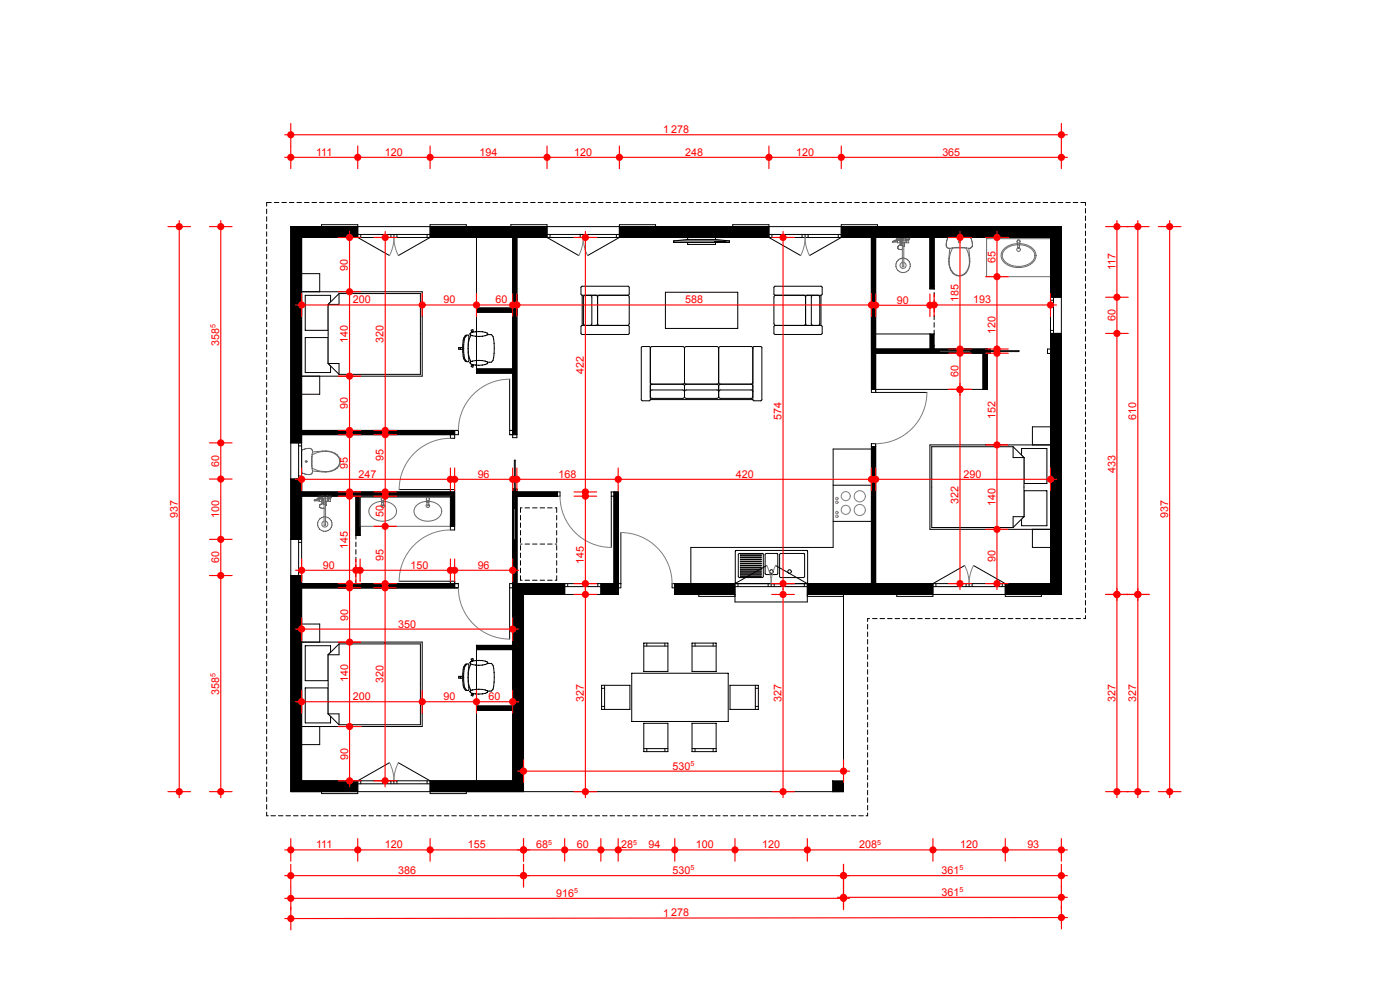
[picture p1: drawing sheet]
<svg xmlns="http://www.w3.org/2000/svg" width="297mm" height="210mm" viewBox="0 0 297 210" stroke-linecap="round" stroke-linejoin="round" font-family="sans-serif">
<defs><g id="words">
<g font-size="2.3" fill="#f00">
<text x="140.7" y="28.3">1</text>
<text x="142.4" y="28.3">278</text>
<text x="67.1" y="33">111</text>
<text x="81.7" y="33">120</text>
<text x="101.7" y="33">194</text>
<text x="121.8" y="33">120</text>
<text x="145.4" y="33">248</text>
<text x="168.9" y="33">120</text>
<text x="199.9" y="33">365</text>
<text x="73.8" y="57.4" transform="rotate(-90 73.8 57.4)">90</text>
<text x="211.2" y="55.8" transform="rotate(-90 211.2 55.8)">65</text>
<text x="236.6" y="57.4" transform="rotate(-90 236.6 57.4)">117</text>
<text x="74.9" y="64.4">200</text>
<text x="94.1" y="64.4">90</text>
<text x="105.1" y="64.4">60</text>
<text x="145.4" y="64.4">588</text>
<text x="190.2" y="64.4">90</text>
<text x="203.3" y="64.1" transform="rotate(-90 203.3 64.1)">185</text>
<text x="206.5" y="64.4">193</text>
<text x="211.2" y="70.8" transform="rotate(-90 211.2 70.8)">120</text>
<text x="236.6" y="68.2" transform="rotate(-90 236.6 68.2)">60</text>
<text x="46.5" y="73.3" transform="rotate(-90 46.5 73.3)">358</text>
<text x="73.8" y="72.7" transform="rotate(-90 73.8 72.7)">140</text>
<text x="81.4" y="72.7" transform="rotate(-90 81.4 72.7)">320</text>
<text x="123.9" y="79.3" transform="rotate(-90 123.9 79.3)">422</text>
<text x="203.3" y="80" transform="rotate(-90 203.3 80)">60</text>
<text x="73.8" y="86.8" transform="rotate(-90 73.8 86.8)">90</text>
<text x="165.8" y="89" transform="rotate(-90 165.8 89)">574</text>
<text x="211.2" y="88.9" transform="rotate(-90 211.2 88.9)">152</text>
<text x="241" y="89" transform="rotate(-90 241 89)">610</text>
<text x="46.5" y="99" transform="rotate(-90 46.5 99)">60</text>
<text x="73.8" y="99.5" transform="rotate(-90 73.8 99.5)">95</text>
<text x="76.1" y="101.3">247</text>
<text x="81.4" y="97.8" transform="rotate(-90 81.4 97.8)">95</text>
<text x="101.3" y="101.3">96</text>
<text x="118.5" y="101.3">168</text>
<text x="156.1" y="101.3">420</text>
<text x="204.4" y="101.3">290</text>
<text x="236.6" y="100.3" transform="rotate(-90 236.6 100.3)">433</text>
<text x="203.3" y="106.8" transform="rotate(-90 203.3 106.8)">322</text>
<text x="211.2" y="107.4" transform="rotate(-90 211.2 107.4)">140</text>
<text x="37.7" y="109.9" transform="rotate(-90 37.7 109.9)">937</text>
<text x="46.5" y="109.9" transform="rotate(-90 46.5 109.9)">100</text>
<text x="81.4" y="109.7" transform="rotate(-90 81.4 109.7)">50</text>
<text x="247.8" y="109.9" transform="rotate(-90 247.8 109.9)">937</text>
<text x="46.5" y="119.5" transform="rotate(-90 46.5 119.5)">60</text>
<text x="73.8" y="116.4" transform="rotate(-90 73.8 116.4)">145</text>
<text x="81.4" y="119" transform="rotate(-90 81.4 119)">95</text>
<text x="123.9" y="119.7" transform="rotate(-90 123.9 119.7)">145</text>
<text x="211.2" y="119.3" transform="rotate(-90 211.2 119.3)">90</text>
<text x="68.5" y="120.6">90</text>
<text x="87.1" y="120.6">150</text>
<text x="101.3" y="120.6">96</text>
<text x="73.8" y="131.7" transform="rotate(-90 73.8 131.7)">90</text>
<text x="84.5" y="133.1">350</text>
<text x="46.5" y="147.3" transform="rotate(-90 46.5 147.3)">358</text>
<text x="73.8" y="144.7" transform="rotate(-90 73.8 144.7)">140</text>
<text x="74.9" y="148.5">200</text>
<text x="81.4" y="144.8" transform="rotate(-90 81.4 144.8)">320</text>
<text x="94.1" y="148.5">90</text>
<text x="103.7" y="148.5">60</text>
<text x="123.9" y="148.9" transform="rotate(-90 123.9 148.9)">327</text>
<text x="165.8" y="148.9" transform="rotate(-90 165.8 148.9)">327</text>
<text x="236.6" y="148.9" transform="rotate(-90 236.6 148.9)">327</text>
<text x="241" y="148.9" transform="rotate(-90 241 148.9)">327</text>
<text x="73.8" y="161.1" transform="rotate(-90 73.8 161.1)">90</text>
<text x="142.7" y="163.2">530</text>
<text x="67.1" y="180">111</text>
<text x="81.7" y="180">120</text>
<text x="99.2" y="180">155</text>
<text x="113.7" y="180">68</text>
<text x="122.4" y="180">60</text>
<text x="131.8" y="180">28</text>
<text x="137.6" y="180">94</text>
<text x="147.6" y="180">100</text>
<text x="161.7" y="180">120</text>
<text x="182.3" y="180">208</text>
<text x="203.7" y="180">120</text>
<text x="217.9" y="180">93</text>
<text x="84.5" y="185.4">386</text>
<text x="142.7" y="185.4">530</text>
<text x="199.7" y="185.4">361</text>
<text x="118" y="190.2">916</text>
<text x="199.7" y="190">361</text>
<text x="140.7" y="194.4">1</text>
<text x="142.4" y="194.4">278</text>
</g>
<g font-size="1.5" fill="#f00">
<text x="45.7" y="69.5" transform="rotate(-90 45.7 69.5)">5</text>
<text x="45.7" y="143.5" transform="rotate(-90 45.7 143.5)">5</text>
<text x="146.5" y="162.4">5</text>
<text x="116.3" y="179.2">5</text>
<text x="134.3" y="179.2">5</text>
<text x="186.1" y="179.2">5</text>
<text x="146.5" y="184.6">5</text>
<text x="203.5" y="184.6">5</text>
<text x="121.8" y="189.4">5</text>
<text x="203.5" y="189.2">5</text>
</g>
</g></defs>
<g fill="#000">
<path d="M61.7 48.1h14.2v2.3h-11.9v43.5h-2.3z" fill-rule="evenodd"/>
<path d="M108.8 50.4h.9v41.8h-.9v-13h-7.7v-.9h7.7v-12.1h-7.7v-.9h7.7z" fill-rule="evenodd"/>
<path d="M91.2 48.1h24.8v2.3h-24.8z" fill-rule="evenodd"/>
<path d="M131.4 48.1h31.7v2.3h-31.7z" fill-rule="evenodd"/>
<path d="M197.3 50.4h.9v10.9h-.9z" fill-rule="evenodd"/>
<path d="M178.5 48.1h46.7v15h-2.3v-12.7h-44.4z" fill-rule="evenodd"/>
<path d="M197.3 70.8h.9v3.2h-.9z" fill-rule="evenodd"/>
<path d="M184.9 50.4h.9v23.6h23.6v.3h-10.2v.4h10.2v.2h-23.6v7.7h-.9z" fill-rule="evenodd"/>
<path d="M222.9 70.7h2.3v55.4h-11.9v-2.3h9.6z" fill-rule="evenodd"/>
<path d="M64 91.3h32.4v.9h-32.4z" fill-rule="evenodd"/>
<path d="M184.9 94.8h.9v29h-.9z" fill-rule="evenodd"/>
<path d="M208.5 74.9h.9v7.7h-.9z" fill-rule="evenodd"/>
<path d="M61.7 101.6h2.3v12.8h-2.3z" fill-rule="evenodd"/>
<path d="M64 104.4h32.4v7.2h-.8v-6.4h-19.2v8.4h-.9v-8.4h-11.5z" fill-rule="evenodd"/>
<path d="M108.8 104.4h.2v10.2h.4v-10.2h.3v19.4h-.9z" fill-rule="evenodd"/>
<path d="M109.7 104.4h8.6v.8h-8.6z" fill-rule="evenodd"/>
<path d="M130.2 104.4h.9v19.4h-.9z" fill-rule="evenodd"/>
<path d="M61.7 122.1h2.3v43.5h11.9v2.3h-14.2z" fill-rule="evenodd"/>
<path d="M64 123.8h32.4v.9h-32.4z" fill-rule="evenodd"/>
<path d="M101.1 136.9h7.7v.9h-7.7z" fill-rule="evenodd"/>
<path d="M108.8 123.8h11v2.3h-8.7v41.8h-19.9v-2.3h17.6z" fill-rule="evenodd"/>
<path d="M127.5 123.8h3.6v2.3h-3.6z" fill-rule="evenodd"/>
<path d="M143.2 123.8h12.7v2.3h-12.7z" fill-rule="evenodd"/>
<path d="M171.3 123.8h26.6v2.3h-26.6z" fill-rule="evenodd"/>
<path d="M101.1 149.8h7.7v.9h-7.7z" fill-rule="evenodd"/>
<path d="M176.6 165.6h2.3v2.3h-2.3z" fill-rule="evenodd"/>
</g>
<g fill="none" stroke="#000" stroke-width=".21">
<path d="M61.7 48.1h14.2v2.3h-11.9v43.5h-2.3zM91.2 48.1h24.8v2.3h-24.8zM108.8 50.4v14.9h-7.7v.9h7.7v12.1h-7.7v.9h7.7v13h.9v-41.8M131.4 48.1h31.7v2.3h-31.7zM178.5 48.1h46.7v15h-2.3v-12.7h-44.4zM184.9 50.4v32.2h.9v-7.7h23.6M185.8 50.4v23.6h23.6v.3h-10.2v.4h10.2v7.9h-.9v-7.7M197.3 50.4v10.9h.9v-10.9M197.3 74v-3.2h.9v3.2M222.9 70.7h2.3v55.4h-11.9v-2.3h9.6zM64 91.3h32.4v.9h-32.4M61.7 101.6h2.3v12.8h-2.3z"/>
<path d="M64 104.4h32.4v7.2h-.8v-6.4h-19.2v8.4h-.9v-8.4h-11.5M109.7 105.2h8.6v-.8h-8.9v10.2h-.4v-10.2h-.2v61.2h-17.6v2.3h19.9v-41.8h8.7v-2.3h-11M109.7 104.4v19.4M61.7 122.1h2.3v43.5h11.9v2.3h-14.2zM64 123.8h32.4v.9h-32.4M108.8 136.9h-7.7v.9h7.7M130.2 123.8v-19.4h.9v21.7h-3.6v-2.3h3.6M143.2 123.8h12.7v2.3h-12.7zM171.3 123.8h26.6v2.3h-26.6zM184.9 123.8v-29h.9v29M108.8 149.8h-7.7v.9h7.7M176.6 165.6h2.3v2.3h-2.3z"/>
</g>
<g fill="#fff">
<path d="M197.3 94.4h25.6v17.9h-25.6z" fill-rule="evenodd"/>
<path d="M219 90.5h3.9v3.9h-3.9z" fill-rule="evenodd"/>
<path d="M219 112.3h3.9v3.8h-3.9z" fill-rule="evenodd"/>
</g>
<path d="M219 90.5h3.9v3.9h-3.9zM219 112.3h3.9v3.8h-3.9z" fill="none" stroke="#000" stroke-width=".21"/>
<path d="M217.2 104.1h4.9v7.4h-5.4v-1.4l.5-.5z" fill-rule="evenodd" fill="#fff"/>
<path d="M217.2 104.1h4.9v7.4h-5.4v-1.4l.5-.5z" fill="none" stroke="#000" stroke-width=".21"/>
<path d="M216.7 95.1h5.4v7.5h-4.9v-5.5l-.5-.6z" fill-rule="evenodd" fill="#fff"/>
<path d="M216.7 95.1h5.4v7.5h-4.9v-5.5l-.5-.6z" fill="none" stroke="#000" stroke-width=".21"/>
<g fill="#fff">
<path d="M197.7 103.3h19.5v6.3l-2.3 2.3h-17.2z" fill-rule="evenodd"/>
<path d="M197.7 94.8h17.2l2.3 2.3v6.2h-19.5z" fill-rule="evenodd"/>
</g>
<path d="M197.3 94.4h25.6v17.9h-25.6zM214.9 94.8h-17.2v17.1h17.2M214.9 94.8v2.3h2.3M214.9 94.8l2.3 2.3M217.2 97.1v12.5M217.2 109.6l-2.3 2.3M217.2 109.6h-2.3v2.3" fill="none" stroke="#000" stroke-width=".21"/>
<path d="M209.3 50.4h13.6v8.3h-13.6z" fill-rule="evenodd" fill="#fff"/>
<g fill="none" stroke="#696969" stroke-width=".21">
<path d="M209.3 50.4h13.6v8.3h-13.6zM209.3 50.6h13.6M213 52.8a4.6 4.6 0 0 1 6.5 .4 2.13 2.13 0 0 1-1.3 3.1 4.6 4.6 0 0 1-5.5-1.1 1.88 1.88 0 0 1 .3-2.4zM213.4 52.8a4.5 4.5 0 0 1 5.8 .4 1.85 1.85 0 0 1-1 2.8 4.5 4.5 0 0 1-5.2-.8 1.7 1.7 0 0 1 .4-2.4z"/>
<circle cx="216.1" cy="52.9" r=".38"/>
</g>
<path d="M215.8 51l.4-.1 .2 .3-.2 1.3-.1 .2-.3-1z" fill-rule="evenodd" fill="#fff"/>
<path d="M215.9 51.9l.2 .1 .2-.1M215.9 51.9l-.1-.7 .2-.3 .3 .1v.9M215.9 51.9l.2 .8 .2-.8M215.9 51.5h.4l-.1 .3h-.2z" fill="none" stroke="#696969" stroke-width=".21"/>
<path d="M190.2 50.4v.3h.2l-1.1 .6 1.7 .2v.5a.51 .51 0 0 0-.5 .7 .51 .51 0 0 0 .8 .2h.1v1.9a1.53 1.53 0 0 0-1.1 2.3 1.53 1.53 0 0 0 2.6 0 1.53 1.53 0 0 0-1.2-2.3v-2.6h.2v-.7h.9l-.1-.6 .1-.2h.2v-.3h-.9v.3h.2l.1 .3-.7-.1v-.4l.4-.1h-1l.3 .1v.4h-.2l-.1-.5zM190.9 50.8l.1 .1-.2 .1zM189.9 51.2l.5-.3v.3z" fill-rule="evenodd" fill="#fff"/>
<g fill="none" stroke="#696969" stroke-width=".21">
<path d="M189.4 51.4h1M189.4 51.3v.1M189.9 51.2h.5M189.9 51.2l-.5 .1M190.4 50.7h.1M190.4 50.9v.1M190.5 52.3a.57 .57 0 0 0 .2 .7 .57 .57 0 0 0 .7-.1M190.5 50.9h.1M190.5 52.3h.1M190.5 50.7h.1M190.7 50.8v.1M190.8 50.9v.1"/>
<path d="M190.9 50.8l-.4 .1M190.9 50.8l.1 .1M190.9 50.8l-1 .4M190.9 51h-.5v.5h.6M191 51.2v.8M191 51.2h.1M191 52l-.5 .3M191 52h.2M191 50.7l-.2-.1a1.99 1.99 0 0 0-1.4 .7v.1M191 50.7h.1M191 51.1v.1M191.1 50.4v.3"/>
<path d="M191.1 50.7h.1M191.1 50.4l1 .1M191.1 51.1l-.1 .1M191.1 50.7l.1 .2M191.1 51.1l.1 .1M191.1 51.1h.1M191.2 51.1v.1M191.2 51.2h.1M191.2 52h.2M191.2 51.2v.8M191.2 51.4h.2M191.3 51.7h.1"/>
<path d="M191.4 52h.1M191.4 55.7a.64 .64 0 0 0-.3 1 .64 .64 0 0 0 1 0 .64 .64 0 0 0-.4-1M191.4 54.8a1.53 1.53 0 0 0-1.1 2.3 1.53 1.53 0 0 0 2.6 0 1.53 1.53 0 0 0-1.2-2.3M191.4 50.5v6.1h.3v-6.1M191.4 51.5h-.2l.1 .5M191.4 50.9h-.5l.1 .5M191.4 52.2h.1M191.7 50.9h.5v.5M191.7 51.7h.2M191.7 51.4h.5M191.9 51.5v.7h-.2M192.1 50.4v.3h.9v-.3h-2.8v.3h.3"/>
<path d="M192.2 51.2l.2 .1-.2 .1M192.2 51h.6v.5h-1.1M192.3 50.7v.2h.5v-.2M192.4 50.9v.1M192.4 50.7v.2M192.7 50.7v.2M192.7 50.9v.1"/>
</g>
<path d="M201.7 50.4h3.6l.4 4.5a3.4 3.4 0 0 1-1.7 3.6 2.23 2.23 0 0 1-2.7-2.3v-1.3z" fill-rule="evenodd" fill="#fff"/>
<path d="M201.7 50.4h3.6l.4 4.5a3.4 3.4 0 0 1-1.7 3.6 2.23 2.23 0 0 1-2.7-2.3v-1.3zM202.1 52.6h2.8a4.6 4.6 0 0 1-.4 5.5 1.89 1.89 0 0 1-2.9-1.2 5.3 5.3 0 0 1 .5-4.3z" fill="none" stroke="#696969" stroke-width=".21"/>
<path d="M201.1 50.4h4.8l.3 .8a.98 .98 0 0 1-.6 1.5h-.1a12.1 12.1 0 0 0-4.3 0 1.03 1.03 0 0 1-.4-1.5z" fill-rule="evenodd" fill="#fff"/>
<g fill="none" stroke="#696969" stroke-width=".21">
<path d="M201.1 50.4h4.8l.3 .8a.98 .98 0 0 1-.6 1.5h-.1a12.1 12.1 0 0 0-4.3 0 1.03 1.03 0 0 1-.4-1.5z"/>
<circle cx="203.5" cy="51.3" r=".19"/>
</g>
<g fill="#fff">
<path d="M64 61.9h25.6v17.9h-25.6z" fill-rule="evenodd"/>
<path d="M64 58h3.8v3.9h-3.8z" fill-rule="evenodd"/>
<path d="M64 79.8h3.8v3.8h-3.8z" fill-rule="evenodd"/>
</g>
<path d="M64 58h3.8v3.9h-3.8zM64 79.8h3.8v3.8h-3.8z" fill="none" stroke="#000" stroke-width=".21"/>
<path d="M64.8 71.6h4.8v5.5l.5 .5v1.4h-5.3z" fill-rule="evenodd" fill="#fff"/>
<path d="M64.8 71.6h4.8v5.5l.5 .5v1.4h-5.3z" fill="none" stroke="#000" stroke-width=".21"/>
<path d="M64.8 62.7h5.3v1.4l-.5 .5v5.5h-4.8z" fill-rule="evenodd" fill="#fff"/>
<path d="M64.8 62.7h5.3v1.4l-.5 .5v5.5h-4.8z" fill="none" stroke="#000" stroke-width=".21"/>
<g fill="#fff">
<path d="M69.6 70.8h19.6v8.6h-17.3l-2.3-2.3z" fill-rule="evenodd"/>
<path d="M71.9 62.3h17.3v8.5h-19.6v-6.2z" fill-rule="evenodd"/>
</g>
<path d="M64 61.9h25.6v17.9h-25.6zM69.6 77.1l2.3 2.3M69.6 64.6v12.5M69.6 77.1h2.3v2.3M71.9 62.3h17.3v17.1h-17.3M71.9 62.3v2.3h-2.3M71.9 62.3l-2.3 2.3" fill="none" stroke="#000" stroke-width=".21"/>
<g fill="#fff">
<path d="M100 70h.3l.4 1h3.6a4.3 4.3 0 0 1 .6 2.9h-7.6v-.2h1.2v-.4h.8a2.59 2.59 0 0 1 .9-2.3z" fill-rule="evenodd"/>
<path d="M97.3 73.9h7.6l-.1 1a2 2 0 0 1-.5 1.9h-3.6l-.4 1.1-.3-.2 .2-.9a2.59 2.59 0 0 1-.9-2.3h-.8v-.4h-1.2z" fill-rule="evenodd"/>
</g>
<g fill="none" stroke="#000" stroke-width=".21">
<path d="M97.8 73.7a.19 .19 0 0 0-.2 .2 .19 .19 0 0 0 .2 .2M97.8 73.7l-.5 .1v.3h.5M97.8 74.1h.7M98.5 73.7h-.7M99.3 73.3h-.8v1.2h.8M100 70.1l.1 .4M100 77.7v.1M100 70h.3l.2 .4M100 70v.1M100.1 70.5l.1 .5M100.1 77.3a.19 .19 0 0 0 .1 .2 .19 .19 0 0 0 .3-.1M100.1 77.3l-.1 .4"/>
<path d="M100.2 71a3.1 3.1 0 0 0-.9 2.9l.3 2.1 .3 .6 .3 .2M100.2 76.8l-.1 .5M100.2 71h.1M100.2 71h4l.4 .4M100.5 70.4a.19 .19 0 0 0-.3-.1 .19 .19 0 0 0-.1 .2M100.5 70.4l.2 .6M100.5 77.4l-.2 .4h-.3M100.7 76.8l-.2 .6M104.6 71.4h.1M104.6 76.4l-.4 .4h-4M104.6 71.4l.2 1.5M104.6 76.4h.1"/>
<path d="M104.8 72.9h.1M104.8 74.9l-.2 1.5M104.8 72.9v2M104.8 74.9h.1"/>
</g>
<path d="M99.8 70.7a5 5 0 0 1 3.5 0l.2 .1a3.8 3.8 0 0 1-3.8 0z" fill-rule="evenodd" fill="#fff"/>
<path d="M99.8 70.7a5 5 0 0 1 3.5 0l.2 .1a3.8 3.8 0 0 1-3.8 0z" fill="none" stroke="#000" stroke-width=".21"/>
<path d="M99.8 76.8a5 5 0 0 1 3.5 0l.2 .2a3.8 3.8 0 0 1-3.8 0z" fill-rule="evenodd" fill="#fff"/>
<path d="M99.8 76.8a5 5 0 0 1 3.5 0l.2 .2a3.8 3.8 0 0 1-3.8 0z" fill="none" stroke="#000" stroke-width=".21"/>
<g fill="#fff">
<path d="M98.7 71.3l.1-.2 .6 .1-.1 2.7h-1.2l.1-.7a2.72 2.72 0 0 1 .5-1.9z" fill-rule="evenodd"/>
<path d="M98.1 73.9h1.2l.2 2.5-.2 .3a.99 .99 0 0 1-1-1.1z" fill-rule="evenodd"/>
</g>
<path d="M98.7 71.3l.6-.2 .2 .3a19.5 19.5 0 0 0-.1 5.3h-.1a.99 .99 0 0 1-1-1.1l-.1-2.4a2.72 2.72 0 0 1 .5-1.9zM99 71.1a2.61 2.61 0 0 0-.6 2.4v.4a3.3 3.3 0 0 0 .6 2.8" fill="none" stroke="#000" stroke-width=".21"/>
<g fill="#fff">
<path d="M64 136.2h25.6v17.9h-25.6z" fill-rule="evenodd"/>
<path d="M64 132.4h3.8v3.8h-3.8z" fill-rule="evenodd"/>
<path d="M64 154.1h3.8v3.8h-3.8z" fill-rule="evenodd"/>
</g>
<path d="M64 132.4h3.8v3.8h-3.8zM64 154.1h3.8v3.8h-3.8z" fill="none" stroke="#000" stroke-width=".21"/>
<path d="M64.8 145.9h4.8v5.5l.5 .5v1.4h-5.3z" fill-rule="evenodd" fill="#fff"/>
<path d="M64.8 145.9h4.8v5.5l.5 .5v1.4h-5.3z" fill="none" stroke="#000" stroke-width=".21"/>
<path d="M64.8 137h5.3v1.4l-.5 .5v5.5h-4.8z" fill-rule="evenodd" fill="#fff"/>
<path d="M64.8 137h5.3v1.4l-.5 .5v5.5h-4.8z" fill="none" stroke="#000" stroke-width=".21"/>
<g fill="#fff">
<path d="M69.6 145.2h19.6v8.5h-17.3l-2.3-2.3z" fill-rule="evenodd"/>
<path d="M71.9 136.6h17.3v8.6h-19.6v-6.3z" fill-rule="evenodd"/>
</g>
<path d="M64 136.2h25.6v17.9h-25.6zM69.6 138.9v12.5M71.9 136.6h17.3v17.1h-17.3M71.9 136.6v2.3h-2.3M71.9 136.6l-2.3 2.3M69.6 151.4l2.3 2.3M69.6 151.4h2.3v2.3" fill="none" stroke="#000" stroke-width=".21"/>
<g fill="#fff">
<path d="M97.3 143.7h7.6l-.1 1a2 2 0 0 1-.5 1.8l-3.6 .1-.4 1-.3-.1 .2-.9a2.59 2.59 0 0 1-.9-2.3h-.8v-.4h-1.2z" fill-rule="evenodd"/>
<path d="M100 139.8l.3-.1 .4 1 3.6 .1a4.3 4.3 0 0 1 .6 2.9h-7.6v-.2l1.2-.1v-.4h.8a2.59 2.59 0 0 1 .9-2.3z" fill-rule="evenodd"/>
</g>
<g fill="none" stroke="#000" stroke-width=".21">
<path d="M97.8 143.5a.19 .19 0 0 0-.2 .2 .19 .19 0 0 0 .2 .2M97.8 143.9h.7M97.8 143.5h-.5v.4h.5M98.5 143.4l-.7 .1M99.3 143h-.8v1.3h.8M100.1 147a.19 .19 0 0 0 .1 .3 .19 .19 0 0 0 .3-.2M100.1 147l-.1 .5 .3 .1 .2-.5M100.1 140.3l.1 .4M100.2 146.6h.1M100.2 140.7a3.1 3.1 0 0 0-.9 3l.3 2 .3 .7 .3 .2M100.2 146.6l-.1 .4M100.2 140.7h.1"/>
<path d="M100.2 140.7l4.1 .1a2 2 0 0 1 .5 1.8M100.5 140.2a.19 .19 0 0 0-.3-.2 .19 .19 0 0 0-.1 .3M100.5 140.2l.2 .5M100.5 140.2l-.2-.5-.3 .1 .1 .5M100.7 146.6l-.2 .5M104.6 146.2l-.4 .4h-4M104.6 146.2h.1M104.8 144.7l-.2 1.5M104.8 142.6h.1M104.8 142.6v2.1M104.8 144.7h.1"/>
</g>
<path d="M99.8 146.5a5 5 0 0 1 3.5 0l.2 .2a3.8 3.8 0 0 1-3.8 0z" fill-rule="evenodd" fill="#fff"/>
<path d="M99.8 146.5a5 5 0 0 1 3.5 0l.2 .2a3.8 3.8 0 0 1-3.8 0z" fill="none" stroke="#000" stroke-width=".21"/>
<path d="M99.8 140.4a5 5 0 0 1 3.5 0l.2 .2a3.8 3.8 0 0 1-3.8 0z" fill-rule="evenodd" fill="#fff"/>
<path d="M99.8 140.4a5 5 0 0 1 3.5 0l.2 .2a3.8 3.8 0 0 1-3.8 0z" fill="none" stroke="#000" stroke-width=".21"/>
<g fill="#fff">
<path d="M98.1 143.7h1.2l.2 2.5-.2 .3a.99 .99 0 0 1-1-1.2z" fill-rule="evenodd"/>
<path d="M98.7 141l.1-.1h.6l-.1 2.8h-1.2l.1-.8a2.72 2.72 0 0 1 .5-1.9z" fill-rule="evenodd"/>
</g>
<path d="M98.7 141l.6-.2 .2 .3a19.5 19.5 0 0 0-.1 5.3l-.1 .1a.99 .99 0 0 1-1-1.2l-.1-2.4a2.72 2.72 0 0 1 .5-1.9zM99 140.9a2.61 2.61 0 0 0-.6 2.3v.5a3.3 3.3 0 0 0 .6 2.8" fill="none" stroke="#000" stroke-width=".21"/>
<path d="M156.1 116.8h15.2v6.9h-15.2z" fill-rule="evenodd" fill="#fff"/>
<g fill="none" stroke="#000" stroke-width=".21">
<path d="M156.1 116.8h15.2v6.9h-15.2zM156.7 117.4h5.1l.1 .3v4.7l-.2 .1h-5l-.1-.2v-4.6zM157.1 117.5h4.4zM157.1 117.9h4.4zM157.1 118.3h4.4zM157.1 118.7h4.4zM157.1 119.1h4.4zM157.1 119.5l4.4 .1zM157.1 119.9l4.4 .1zM161.7 117.4h.1M162.4 117.4h2.3l.3 .1v4.1l-.1 .2-2.3 .1-.3-.1v-4.1zM164.7 117.4h.1"/>
<path d="M165.5 117.4h5.1l.1 .3v4.7l-.3 .1h-4.9l-.1-.2v-4.6zM170.4 117.4h.1M157.1 120.3l4.4 .1zM157.1 120.7l4.4 .1zM157.1 121.1l4.4 .1zM157.1 121.5l4.4 .1zM157.1 121.9l4.4 .1zM157.1 122.3l4.4 .1z"/>
<circle cx="163.7" cy="121.2" r=".38"/>
<circle cx="167.5" cy="121.2" r=".38"/>
</g>
<path d="M145.9 50.4h5.9v1.5h-5.9z" fill-rule="evenodd" fill="#fff"/>
<path d="M145.9 50.4h5.9v1.5h-5.9z" fill="none" stroke="#000" stroke-width=".21"/>
<path d="M142.9 51.1l3-.3h5.9l3 .3v.3h-11.9z" fill-rule="evenodd" fill="#fff"/>
<path d="M142.9 51.1v.3h11.9v-.3M142.9 51.1l3-.3h5.9l3 .3M142.9 51.1h11.9M151.6 51.2l.4 .1zM152.2 51.2l.8 .1zM153.2 51.2l.8 .1z" fill="none" stroke="#000" stroke-width=".21"/>
<g fill="#fff">
<path d="M138 73.7l.3-.2h6.5l.4 .2v7.8h-7.2z" fill-rule="evenodd"/>
<path d="M138 81.5h7.2v3.3h-7.2z" fill-rule="evenodd"/>
<path d="M145.3 73.7l.3-.2h6.5l.3 .2 .1 7.8h-7.3z" fill-rule="evenodd"/>
<path d="M145.2 81.5h7.3v3.3h-7.3z" fill-rule="evenodd"/>
<path d="M152.7 73.6l6.6-.1 .4 .2v7.8h-7.2v-7.6z" fill-rule="evenodd"/>
<path d="M152.5 81.5h7.2v3.3h-7.2z" fill-rule="evenodd"/>
<path d="M136.1 73.6l1.6-.1 .3 .3v11l-.3 .2h-1.4l-.3-.2z" fill-rule="evenodd"/>
<path d="M159.8 73.6l1.6-.1 .2 .3v11l-.2 .2h-1.4l-.3-.2z" fill-rule="evenodd"/>
<path d="M164.2 62.8l.4-.2h6.3v6.4h-6.5l-.2-.4z" fill-rule="evenodd"/>
<path d="M170.9 62.6h3.3v6.4h-3.3z" fill-rule="evenodd"/>
<path d="M164.3 69.1l9.9-.1 .2 .3v1.4l-.2 .2h-9.8l-.2-.2z" fill-rule="evenodd"/>
<path d="M164.3 60.8l9.9-.1 .2 .3v1.4l-.2 .2h-9.8l-.2-.2z" fill-rule="evenodd"/>
<path d="M126.8 62.6l6.5 .1 .2 .3-.1 5.8-.3 .2h-6.3z" fill-rule="evenodd"/>
<path d="M123.5 62.6h3.3v6.4h-3.3z" fill-rule="evenodd"/>
<path d="M123.3 60.8l9.9-.1 .3 .3v1.4l-.3 .2h-9.7l-.2-.2z" fill-rule="evenodd"/>
<path d="M123.3 69.1l9.9-.1 .3 .3v1.4l-.3 .2h-9.7l-.2-.2z" fill-rule="evenodd"/>
<path d="M141.2 62h15.3v7.7h-15.3z" fill-rule="evenodd"/>
</g>
<g fill="none" stroke="#000" stroke-width=".21">
<path d="M123.3 60.8l.2-.1h9.7l.3 .3v1.4l-.3 .2h-9.7l-.2-.2zM123.3 69.2l.2-.2h9.7l.3 .3v1.4l-.3 .2h-9.7l-.2-.2zM123.5 62.6v6.4M124.1 62.6l-.3 .4v5.6l.3 .4M125.2 62.6l.4 .4v5.6l-.4 .4M126.4 62.6l.4 .4M126.8 68.6l.4 .4M126.8 68.6l-.4 .4M126.8 63v5.6M127.2 62.6l-.4 .4M133.1 62.6l.4 .4v5.6l-.4 .4M136.2 73.5h1.5l.3 .3v11l-.3 .2h-1.4l-.3-.2v-11z"/>
<path d="M138 73.9l.3-.4h6.5l.4 .4M141.2 62h15.3v7.7h-15.3zM145.2 73.9l.4-.4h6.5l.4 .4M145.2 73.9v7.2M152.5 73.9l.3-.4h6.5l.4 .4M152.5 73.9v7.2M159.8 73.5h1.6l.2 .3v11l-.2 .2h-1.4l-.3-.2v-11zM164.2 69.2l.2-.2h9.8l.2 .3v1.4l-.2 .2h-9.8l-.2-.2zM164.2 60.8l.2-.1h9.8l.2 .3v1.4l-.2 .2h-9.8l-.2-.2zM164.6 62.6l-.4 .4v5.6l.4 .4M170.5 62.6l.4 .4M170.9 68.6l-.4 .4"/>
<path d="M170.9 68.6l.4 .4M170.9 63v5.6M171.3 62.6l-.4 .4M172.5 62.6l-.4 .4v5.6l.4 .4M173.5 62.6l.4 .4v5.6l-.4 .4M174.2 62.6v6.4M138 81.1l.3 .4M138 84.1l.3 .4h6.5l.4-.4M138 83.1l.3-.4h6.5l.4 .4 .4-.4h6.5l.4 .4 .3-.4h6.5l.4 .4M138 84.8h21.7M138.3 81.5l-.3 .4M138.3 81.5h6.5"/>
<path d="M144.8 81.5l.4 .4M145.2 81.1l-.4 .4M145.2 81.1l.4 .4M145.2 84.1l.4 .4h6.5l.4-.4M145.2 81.9v2.2M145.6 81.5l-.4 .4M145.6 81.5h6.5M152.1 81.5l.4 .4M152.5 81.1l-.4 .4M152.5 81.1l.3 .4M152.5 84.1l.3 .4h6.5l.4-.4M152.5 81.9v2.2"/>
<path d="M152.8 81.5l-.3 .4M152.8 81.5h6.5M159.3 81.5l.4 .4M159.7 81.1l-.4 .4"/>
</g>
<path d="M64 96.1l4.5-.4a3.4 3.4 0 0 1 3.6 1.7 2.23 2.23 0 0 1-2.3 2.7h-1.3l-4.5-.4z" fill-rule="evenodd" fill="#fff"/>
<path d="M64 96.1l4.5-.4a3.4 3.4 0 0 1 3.6 1.7 2.23 2.23 0 0 1-2.3 2.7h-1.3l-4.5-.4zM66.2 96.5a4.6 4.6 0 0 1 5.5 .4 1.89 1.89 0 0 1-1.2 2.9 5.3 5.3 0 0 1-4.3-.5z" fill="none" stroke="#696969" stroke-width=".21"/>
<path d="M64 95.5l.8-.3a.98 .98 0 0 1 1.5 .6v.1a12.1 12.1 0 0 0 0 4.3 1.03 1.03 0 0 1-1.5 .4l-.8-.3z" fill-rule="evenodd" fill="#fff"/>
<g fill="none" stroke="#696969" stroke-width=".21">
<path d="M64 95.5l.8-.3a.98 .98 0 0 1 1.5 .6v.1a12.1 12.1 0 0 0 0 4.3 1.03 1.03 0 0 1-1.5 .4l-.8-.3z"/>
<circle cx="64.9" cy="97.9" r=".19"/>
</g>
<path d="M76.4 105.2h19.2v6.4h-19.2z" fill-rule="evenodd" fill="#fff"/>
<g fill="none" stroke="#696969" stroke-width=".21">
<path d="M76.4 105.2h19.2v6.4h-19.2zM76.4 105.5h19.2M78.9 107.1a3.4 3.4 0 0 1 5.1 .9 2.15 2.15 0 0 1-2.1 2.5 2.84 2.84 0 0 1-3.7-2.1l.1-.4zM88.5 107.1a3.4 3.4 0 0 1 5.1 .9 2.15 2.15 0 0 1-2.2 2.5 2.84 2.84 0 0 1-3.6-2.1l.1-.4z"/>
<circle cx="81.2" cy="107.3" r=".38"/>
<circle cx="90.8" cy="107.3" r=".38"/>
</g>
<path d="M90.5 105.6l.4-.1 .2 .3-.2 1.4-.1 .1-.3-.9z" fill-rule="evenodd" fill="#fff"/>
<path d="M90.5 105.6l.4-.1 .2 .3-.2 1.4-.1 .1-.3-.9z" fill="none" stroke="#696969" stroke-width=".21"/>
<path d="M80.9 105.6l.4-.1 .2 .3-.2 1.4-.1 .1-.3-.9z" fill-rule="evenodd" fill="#fff"/>
<path d="M81 106.5l.2 .1 .2-.1M81 106.5l-.1-.7 .2-.3 .3 .1v.9M81 106.5l.2 .8 .2-.8M81 106.1h.4l-.1 .4h-.2zM90.5 106.5l.3 .1 .2-.1M90.6 106.1h.3v.4h-.3z" fill="none" stroke="#696969" stroke-width=".21"/>
<path d="M67.5 105.2v.4h.2l-1 .6 1.6 .2v.5a.51 .51 0 0 0-.5 .6 .51 .51 0 0 0 .8 .3h.2v1.8a1.53 1.53 0 0 0-1.2 2.4 1.53 1.53 0 0 0 2.6 0 1.53 1.53 0 0 0-1.1-2.4v-2.5h.1v-.7h.9l-.1-.6 .1-.2h.2v-.4h-.9v.4h.2l.1 .3-.6-.1v-.4l.3-.2h-1l.4 .2v.4h-.3l-.1-.6zM68.2 105.7l.1 .1-.2 .1zM67.2 106.1l.6-.3-.1 .3z" fill-rule="evenodd" fill="#fff"/>
<g fill="none" stroke="#696969" stroke-width=".21">
<path d="M66.7 106.2h1M66.8 106.2h-.1M67.2 106.1h.5M67.2 106.1l-.4 .1M67.7 105.6h.1M67.8 105.8v.1M67.8 107.3a.61 .61 0 0 0 1 .5M67.8 107.3h.1M67.8 105.8h.1M67.9 105.6l-1.2 .5v.1M68.1 105.7v.1M68.1 105.8v.1"/>
<path d="M68.2 105.5h.1M68.2 105.5l-.3 .1M68.2 105.7l-.4 .1M68.2 105.7l.1 .1M68.2 105.7h.1M68.2 105.7l-1 .4M68.2 105.5h.2M68.3 105.9h-.6v.5h.6M68.3 106.9l-.5 .4M68.3 106.1v.8M68.3 106.9h.3M68.3 106.9h.1"/>
<path d="M68.3 106v.1M68.4 106h-.1M68.4 105.5h.1M68.4 106h.1M68.4 105.2v.3M68.4 105.5v.1M68.4 105.2l1 .2M68.4 105.6h.1M68.4 105.6l.1 .2M68.5 106h.1M68.5 106l.1 .1M68.6 106.1h.1"/>
<path d="M68.6 106.9h.1M68.6 106.1v.8M68.6 106.3h.2M68.6 106.6h.2M68.7 106.9h.1M68.8 106.9h.1M68.8 110.5a.64 .64 0 0 0-.4 1 .64 .64 0 0 0 1 0 .64 .64 0 0 0-.3-1M68.8 109.6a1.53 1.53 0 0 0-1.2 2.4 1.53 1.53 0 0 0 2.6 0 1.53 1.53 0 0 0-1.1-2.4M68.8 105.4v6.1h.3v-6.1M68.8 106.4h-.2v.5M68.8 105.8h-.5v.5M68.8 107.1h.1"/>
<path d="M69.1 105.8h.4v.5h-.4M69.1 106.6h.1M69.2 106.4v.7h-.1M69.4 105.2v.4h.9v-.4h-2.8v.4h.4M69.5 106l.2 .2h-.2M69.5 105.9h.6v.5h-1M69.6 105.6v.2h.5v-.2M69.7 105.8v.1M69.8 105.6v.2M70 105.6v.2M70 105.8v.1"/>
</g>
<path d="M146.8 153.4h5.1v6h-5.1z" fill-rule="evenodd" fill="#fff"/>
<path d="M146.8 153.4h5.1v6h-5.1z" fill="none" stroke="#000" stroke-width=".21"/>
<path d="M136.6 153.4h5.1v6h-5.1z" fill-rule="evenodd" fill="#fff"/>
<path d="M136.6 153.4h5.1v6h-5.1z" fill="none" stroke="#000" stroke-width=".21"/>
<path d="M146.8 136.4h5.1v6h-5.1z" fill-rule="evenodd" fill="#fff"/>
<path d="M146.8 136.4h5.1v6h-5.1z" fill="none" stroke="#000" stroke-width=".21"/>
<path d="M136.6 136.4h5.1v6h-5.1z" fill-rule="evenodd" fill="#fff"/>
<path d="M136.6 136.4h5.1v6h-5.1z" fill="none" stroke="#000" stroke-width=".21"/>
<path d="M154.9 145.4h6v5.1h-6z" fill-rule="evenodd" fill="#fff"/>
<path d="M154.9 145.4h6v5.1h-6z" fill="none" stroke="#000" stroke-width=".21"/>
<path d="M127.6 145.4h6v5.1h-6z" fill-rule="evenodd" fill="#fff"/>
<path d="M127.6 145.4h6v5.1h-6z" fill="none" stroke="#000" stroke-width=".21"/>
<path d="M134 142.8h20.5v10.2h-20.5z" fill-rule="evenodd" fill="#fff"/>
<g fill="none" stroke="#000" stroke-width=".21">
<path d="M56.6 44.4v.9M56.6 46v.9M56.6 47.6v.9M56.6 49.2v.9M56.6 50.8v.9M56.6 52.4v.9M56.6 54v.9M56.6 55.6v.9M56.6 57.2v.9M56.6 58.8v.9M57.6 43h-1v.7M58.2 43h1"/>
<path d="M59.8 43h1M61.4 43h1M63 43h1M64.6 43h1M66.2 43h1M67.8 43h1M68.2 48.1v-.4h7.7v2.7l6.7 3.8M69.4 43h1M71 43h1M72.6 43h.9M74.2 43h.9M75.8 43h.9"/>
<path d="M75.9 49.7h15.3M76.5 49.7v.7M77.4 43h.9M79 43h.9M80.6 43h.9M82.2 43h.9M82.9 49.7v.7M83.6 49.7v.7M83.8 43h.9M84.2 49.7v.7M85.4 43h.9M87 43h.9"/>
<path d="M88.6 43h.9M90.2 43h.9M90.6 49.7v.7M91.8 43h.9M93.4 43h.9M95 43h.9M96.6 43h.9M98.2 43h.9M98.9 48.1v-.4h-7.7v2.7l-6.7 3.8M99.8 43h.9M101.1 50.4v28.8h7.7v13.6h.9v-42.4M101.4 43h.9"/>
<path d="M103 43h.9M104.6 43h.9M106.2 43h.9M107.8 43h.9M108.4 48.1v-.4h7.6v2.7l6.8 3.8M108.8 50.4v14.9h-7.7M109.4 43h.9M111 43h.9M112.6 43h.9M114.2 43h.9M115.8 43h.9M116 49.7h15.4"/>
<path d="M116.7 49.7v.7M117.4 43h.9M119 43h.9M120.6 43h.9M122.2 43h.9M123.1 49.7v.7M123.7 49.7v.7M123.8 43h.9M124.4 49.7v.7M125.4 43h.9M127 43h.9M128.6 43h.9"/>
<path d="M130.2 43h.9M130.8 49.7v.7M131.8 43h.9M133.3 43h1M134.9 43h1M136.5 43h1M138.1 43h1M139.1 48.1v-.4h-7.7v2.7l-6.7 3.8M139.7 43h1M141.3 43h1M142.9 43h1M144.5 43h1"/>
<path d="M146.1 43h1M147.7 43h1M149.3 43h1M150.9 43h1M152.5 43h1M154.1 43h1M155.4 48.1v-.4h7.7v2.7l6.8 3.8M155.7 43h1M157.3 43h1M158.9 43h1M160.5 43h1M162.1 43h1"/>
<path d="M163.1 49.7h15.4M163.7 43h1M163.8 49.7v.7M165.3 43h1M166.9 43h1M168.5 43h1M170.1 43h1M170.2 49.7v.7M170.8 49.7v.7M171.4 49.7v.7M171.7 43h1M173.3 43h1"/>
<path d="M174.9 43h1M176.5 43h1M177.8 49.7v.7M178.1 43h1M179.7 43h1M181.3 43h1M182.9 43h1M184.5 43h1M184.9 50.4v32.8h11.7M185.8 50.4v23.6h24.3v.3h-10.9v.4h10.9v.2h-24.3v8.3M186.1 43h1M186.1 48.1v-.4h-7.6v2.7l-6.8 3.8"/>
<path d="M187.7 43h1M189.3 43h1M190.9 43h1M192.5 43h1M194.1 43h1M195.7 43h1M197.3 50.4v10.9h.9M197.3 43h1M198.2 50.4v11M198.9 43h1M200.5 43h1M202.1 43h1"/>
<path d="M203.7 43h1M205.3 43h1M206.9 43h1M208.5 43h1M210.1 43h1M211.7 43h1M213.3 43h1M214.9 43h1M216.5 43h1M218.1 43h1M219.7 43h1M221.3 43h.9"/>
<path d="M222.9 50.3v73.5h-80.3v.9h.6M222.9 50.4h-158.9v115.2h44.8v-61.9h.2v10.9h.4v-10.9h.3v20.1M222.9 43h.9M224.5 43h.9M226.1 43h.9M227.7 43h.9M229.3 43h1v.6M230.3 44.2v1M230.3 45.8v1M230.3 47.4v1M230.3 49v1M230.3 50.6v1"/>
<path d="M230.3 52.2v1M230.3 53.8v1M230.3 55.4v1M230.3 57v1M230.3 58.6v1M56.6 60.4v.9M56.6 61.9v1M56.6 63.5v1M56.6 65.1v1M56.6 66.7v1M56.6 68.3v1M56.6 69.9v1"/>
<path d="M56.6 71.5v1M56.6 73.1v1M56.6 74.7v1M56.6 76.3v1M56.6 77.9v1M56.6 79.5v1M101.1 66.2h7.7v12.1h-7.7M185.8 70.8h11.5M198.2 62v1M198.2 63.6v1M198.2 65.2v1M198.2 66.8v1"/>
<path d="M198.2 68.4v1M198.2 70v.8M205.9 74.4h10.3v.2h-10.3zM208.5 74.9v7.7M209.4 74v.3M209.4 74.7v7.9h-24.5M222.9 74h-.7v1h.7M222.9 70.7h2.3M222.9 63.1h2.3M222.9 70.1h.6M222.9 63.7h.6M223.5 63.1v7.6"/>
<path d="M230.3 60.2v1M230.3 61.8v1M230.3 63.4v1M230.3 65v1M230.3 66.6v1M230.3 68.2v1M230.3 69.8v1M230.3 71.4v1M230.3 73v1M230.3 74.6v1M230.3 76.2v1M230.3 77.8v1"/>
<path d="M230.3 79.4v1M56.6 81.1v1M56.6 82.7v1M56.6 84.3v1M56.6 85.9v1M56.6 87.5v1M56.6 89.1v1M56.6 90.7v1M56.6 92.3v1M56.6 93.9v1M56.6 95.5v1M56.6 97.1v1"/>
<path d="M56.6 98.7v1M61.7 93.9h2.3M63.3 93.9v7.7M63.3 94.6h.7M64 91.3h33.2v.9h-33.2M96.4 91.3v1.7h-.8v-.8M108.1 91.3h.7M108.1 80.4v11.8h1.6M109.1 97.6h.2v10.3h-.2zM184.9 95.2h-8.2v20.9h-30.1v7.7M184.9 94.8h.9M230.3 81v1"/>
<path d="M230.3 82.6v1M230.3 84.2v1M230.3 85.8v1M230.3 87.4v1M230.3 89v1M230.3 90.6v1M230.3 92.2v1M230.3 93.8v1M230.3 95.4v1M230.3 97v1M230.3 98.6v1M56.6 100.3v1"/>
<path d="M56.6 101.9v1M56.6 103.5v1M56.6 105.1v1M56.6 106.7v1M56.6 108.3v1M56.6 109.9v1M56.6 111.5v1M56.6 113.1v1M56.6 114.7v1M56.6 116.3v1M56.6 117.9v1M56.6 119.5v1"/>
<path d="M61.7 101.6h2.3M61.7 114.4h2.3M63.3 114.4v7.7M63.3 101h.7M63.3 115h.7M64 105.2h11.5v9.2M64 104.4h32.4M75.5 115v1M75.5 116.6v1M75.5 118.2v1M75.5 119.8v1M84.7 103.8h11.7v8.6h-.8v-7.2"/>
<path d="M95.6 105.2h-19.2v8.4h-.9M95.6 103.8v.6M95.6 111.6h.8M108.8 104.4h10v.8h-9.1M110.4 115.4h.4M110.4 109.3v1M110.4 110.9v1M110.4 112.5v1M110.4 114.1v1M110.4 115.7v1M110.4 117.3v1M110.4 118.9v1"/>
<path d="M110.8 107.7h-.4v1M111.4 115.4h.9M111.4 107.7h.9M113 115.4h.9M113 107.7h.9M114.6 115.4h.9M114.6 107.7h.9M116.2 115.4h.9M116.2 107.7h.9M117.8 115.4h.3M117.8 107.7h.3v1M118.1 109.3v1"/>
<path d="M118.1 110.9v1M118.1 112.5v1M118.1 114.1v1M118.1 115.7v1M118.1 117.3v1M118.1 118.9v1M118.3 104.4v.8M129.6 104.4h1.5v21.7h-20v41.8M129.7 105.2h.5M129.7 104.4v11.7M130.2 104.4v19.4M131.7 113v11.7h-.6"/>
<path d="M162.7 120l-6.8 3.8v3.9h15.4v-3.9l-6.8-3.8M176.7 110.6h8.2M176.7 102.9h8.2M204.7 120l-6.8 3.8v2.7h-7.7v-.4M206.5 120l6.8 3.8v2.7h7.6v-.4M230.3 100.2v1M230.3 101.8v1M230.3 103.4v1M230.3 105v1M230.3 106.6v1M230.3 108.2v.9M230.3 109.8v.9"/>
<path d="M230.3 111.4v.9M230.3 113v.9M230.3 114.6v.9M230.3 116.2v.9M230.3 117.8v.9M230.3 119.4v.9M56.6 121.1v1M56.6 122.7v1M56.6 124.3v1M56.6 125.9v1M56.6 127.5v1M56.6 129.1v1"/>
<path d="M56.6 130.7v1M56.6 132.3v1M56.6 133.9v1M56.6 135.5v1M56.6 137.1v1M56.6 138.7v1M61.7 122.1h2.3M63.3 121.4h.7M64 123.8h33.2v.9h-33.2M75.5 121.4v1M75.5 123v.8M84.7 123.3h11.7v1.4"/>
<path d="M95.6 123.3v1.4M101.1 136.8v28.8M101.1 136.9h7.7M101.1 137.8h7.7M108.1 124.7h.7M110.4 122.1v1h.4M110.4 120.5v1M111.4 123.1h.9M113 123.1h.9M114.6 123.1h.9M116.2 123.1h.9M118.1 120.5v1"/>
<path d="M118.1 122.1v1h-.3M119.8 124.4h7.7M119.8 123.8v2.3M120.4 123.8v.6M126.8 123.8v.6M127.5 123.8v2.3M131.7 123.8h-23.6v11.8M136.6 137.1h5.1M137.2 136.4v.7M141.1 136.4v.7M143.2 123.8v2.3h12.7M146.8 137.1h5.1"/>
<path d="M147.4 136.4v.7M148.2 126.1v.4h7.7M151.3 136.4v.7M155.9 124.4h15.4M156.6 123.8v.6M163 123.8v.6M163.6 123.8v.6M164.2 123.8v.6M170.6 123.8v.6M171.3 126.1h53.9v-78h-163.5v119.8h117.2v-41.8M171.3 126.5h7.6M184.1 132.5v.9"/>
<path d="M184.1 134.1v.9M184.1 135.7v.9M184.1 137.3v.9M184.1 138.9v.9M184.5 131.2h-.4v.6M184.9 123.8v-29.7h.9v29.7M185.1 131.2h1M186.7 131.2h1M188.3 131.2h1M189.9 131.2h1M191.5 131.2h1M193.1 131.2h1"/>
<path d="M194.7 131.2h1M196.3 131.2h1M197.9 131.2h1M197.9 124.4h15.4M198.6 123.8v.6M199.5 131.2h1M201.1 131.2h1M202.7 131.2h.9M204.3 131.2h.9M204.9 123.8v.6M205.6 123.8v.6M205.9 131.2h.9"/>
<path d="M206.2 123.8v.6M207.5 131.2h.9M209.1 131.2h.9M210.7 131.2h.9M212.3 131.2h.9M212.6 123.8v.6M213.9 131.2h.9M215.5 131.2h.9M217.1 131.2h.9M218.7 131.2h.9M220.3 131.2h.9M221.9 131.2h.9"/>
<path d="M223.5 131.2h.9M225.1 131.2h.9M226.7 131.2h.9M228.3 131.2h.9M230.3 121v.9M230.3 122.6v.9M230.3 124.2v.9M230.3 125.8v.9M230.3 127.4v.9M230.3 129v.9M230.3 130.6v.6h-.4M56.6 140.3v1"/>
<path d="M56.6 141.9v1M56.6 143.5v1M56.6 145.1v1M56.6 146.7v1M56.6 148.3v1M56.6 149.9v.9M56.6 151.5v.9M56.6 153.1v.9M56.6 154.7v.9M56.6 156.3v.9M56.6 157.9v.9M56.6 159.5v.9"/>
<path d="M101.1 149.8h7.7M101.1 150.7h7.7M127.6 146h.7M127.6 149.8h.7M128.3 145.4v5.1M134 142.8h20.5v10.2h-20.5zM136.6 158.8h5.1M137.2 158.8v.6M141.1 158.8v.6M146.8 158.8h5.1M147.4 158.8v.6M151.3 158.8v.6"/>
<path d="M160.2 145.4v5.1M160.2 146h.7M160.2 149.8h.7M184.1 140.5v.9M184.1 142.1v.9M184.1 143.7v.9M184.1 145.3v.9M184.1 146.9v.9M184.1 148.5v.9M184.1 150v1M184.1 151.6v1M184.1 153.2v1"/>
<path d="M184.1 154.8v1M184.1 156.4v1M184.1 158v1M184.1 159.6v1M56.6 172.3v.7h.3M56.6 161.1v.9M56.6 162.7v.9M56.6 164.3v.9M56.6 165.9v.9M56.6 167.5v.9M56.6 169.1v.9M56.6 170.7v.9"/>
<path d="M57.5 173h.9M59.1 173h.9M60.7 173h.9M62.3 173h.9M63.9 173h.9M65.5 173h.9M67.1 173h.9M68.7 173h.9M70.3 173h.9M71.9 173h.9M73.5 173h.9M75.1 173h.9"/>
<path d="M75.9 166.3h15.3M76.5 165.6v.7M76.7 173h.9M78.3 173h.9M79.9 173h.9M81.5 173h.9M82.6 161.8l-6.7 3.8v2.7h-7.7v-.4M82.9 165.6v.7M83.1 173h.9M83.6 165.6v.7M84.2 165.6v.7M84.5 161.8l6.7 3.8v2.7h7.7v-.4"/>
<path d="M84.7 173h.9M86.3 173h.9M87.9 173h.9M89.5 173h.9M90.6 165.6v.7M91.1 173h.9M92.7 173h.9M94.3 173h.9M95.9 173h.9M97.4 173h1M99 173h1M100.6 173h1"/>
<path d="M102.2 173h1M103.8 173h1M105.4 173h1M107 173h1M108.6 173h1M110.2 173h1M111.8 173h1M113.4 173h1M115 173h1M116.6 173h1M118.2 173h1M119.8 173h1"/>
<path d="M121.4 173h1M123 173h1M124.6 173h1M126.2 173h1M127.8 173h1M129.4 173h1M131 173h1M132.6 173h1M134.2 173h1M135.8 173h1M137.4 173h1M139 173h1"/>
<path d="M140.6 173h1M142.2 173h1M143.8 173h1M145.4 173h1M147 173h1M148.6 173h1M150.2 173h1M151.8 173h1M153.4 173h1M155 173h1M156.6 173h1M158.2 173h1"/>
<path d="M159.8 173h1M161.4 173h1M163 173h1M164.6 173h1M166.2 173h1M167.8 173h1M169.4 173h1M171 173h1M172.6 173h1M174.2 173h1M175.8 173h1M177.4 173h1"/>
<path d="M179 173h1M180.6 173h1M182.2 173h1M184.1 172.4v.6h-.4M184.1 161.2v1M184.1 162.8v1M184.1 164.4v1M184.1 166v1M184.1 167.6v1M184.1 169.2v1M184.1 170.8v1"/>
</g>
<g fill="none" stroke="#7f7f7f" stroke-width=".21">
<path d="M82.6 54.2l.8-2.1 .2-1.7 .3 2.2 .6 1.6M122.8 54.2l.6-1.6 .3-2.2 .2 1.7 .8 2.1M169.9 54.2l.7-2.1 .2-1.7 .2 1.7 .7 2.1M95.6 93a10.9 10.9 0 0 0-10.9 10.8M108.1 80.4a10.9 10.9 0 0 0-10.9 10.9M196.6 83.2a10.9 10.9 0 0 1-10.8 10.9M95.6 112.4a10.9 10.9 0 0 0-10.9 10.9M118.8 105.2a10.9 10.9 0 0 0 10.9 10.9M131.7 113a10.9 10.9 0 0 1 10.9 10.8M162.7 120l.7 2.1 .2 1.7 .3-2.3 .6-1.5M204.7 120l.7 2.1 .2 1.7 .3-2.3 .6-1.5M97.2 124.7a10.9 10.9 0 0 0 10.9 10.9"/>
<path d="M82.6 161.8l.8 2.1 .2 1.7 .3-2.2 .6-1.6"/>
<circle cx="177.5" cy="106.5" r=".27"/>
<circle cx="177.5" cy="108.7" r=".27"/>
<circle cx="177.5" cy="109.5" r=".27"/>
<circle cx="177.5" cy="105.8" r=".27"/>
<circle cx="179.4" cy="105.2" r=".96"/>
<circle cx="179.4" cy="108.2" r=".96"/>
<circle cx="182.4" cy="108.2" r="1.18"/>
<circle cx="182.4" cy="105.3" r="1.18"/>
</g>
<g fill="none" stroke="#f00" stroke-width=".24">
<path d="M60.4 28.6h.6M62.3 28.6h162.2"/>
<circle cx="61.7" cy="28.6" r=".64"/>
</g>
<circle cx="61.7" cy="28.6" r=".64" fill="#f00"/>
<circle cx="225.2" cy="28.6" r=".64" fill="none" stroke="#f00" stroke-width=".24"/>
<circle cx="225.2" cy="28.6" r=".64" fill="#f00"/>
<g fill="none" stroke="#f00" stroke-width=".24">
<path d="M60.4 33.4h.6M61.7 26.2v1.7M61.7 29.2v1.8M62.3 33.4h13M225.2 26.2v1.7M225.2 29.2v1.8M225.8 28.6h.6"/>
<circle cx="61.7" cy="33.4" r=".64"/>
</g>
<circle cx="61.7" cy="33.4" r=".64" fill="#f00"/>
<g fill="none" stroke="#f00" stroke-width=".24">
<path d="M61.7 31v1.7M61.7 34v1.8M75.9 31v1.7M75.9 34v1.8M76.5 33.4h14.1"/>
<circle cx="75.9" cy="33.4" r=".64"/>
</g>
<circle cx="75.9" cy="33.4" r=".64" fill="#f00"/>
<g fill="none" stroke="#f00" stroke-width=".24">
<path d="M91.2 31v1.7M91.2 34v1.8M91.9 33.4h23.5"/>
<circle cx="91.2" cy="33.4" r=".64"/>
</g>
<circle cx="91.2" cy="33.4" r=".64" fill="#f00"/>
<g fill="none" stroke="#f00" stroke-width=".24">
<path d="M116 31v1.7M116 34v1.8M116.7 33.4h14.1"/>
<circle cx="116" cy="33.4" r=".64"/>
</g>
<circle cx="116" cy="33.4" r=".64" fill="#f00"/>
<g fill="none" stroke="#f00" stroke-width=".24">
<path d="M131.4 31v1.7M131.4 34v1.8M132 33.4h30.5"/>
<circle cx="131.4" cy="33.4" r=".64"/>
</g>
<circle cx="131.4" cy="33.4" r=".64" fill="#f00"/>
<g fill="none" stroke="#f00" stroke-width=".24">
<path d="M163.1 31v1.7M163.1 34v1.8M163.8 33.4h14"/>
<circle cx="163.1" cy="33.4" r=".64"/>
</g>
<circle cx="163.1" cy="33.4" r=".64" fill="#f00"/>
<g fill="none" stroke="#f00" stroke-width=".24">
<path d="M178.5 31v1.7M178.5 34v1.8M179.1 33.4h45.4"/>
<circle cx="178.5" cy="33.4" r=".64"/>
</g>
<circle cx="178.5" cy="33.4" r=".64" fill="#f00"/>
<circle cx="225.2" cy="33.4" r=".64" fill="none" stroke="#f00" stroke-width=".24"/>
<circle cx="225.2" cy="33.4" r=".64" fill="#f00"/>
<g fill="none" stroke="#f00" stroke-width=".24">
<path d="M225.2 31v1.7M225.2 34v1.8M225.8 33.4h.6M241.4 48.7v76.8M241.4 126.7v.7"/>
<circle cx="241.4" cy="126.1" r=".64"/>
</g>
<circle cx="241.4" cy="126.1" r=".64" fill="#f00"/>
<circle cx="241.4" cy="48.1" r=".64" fill="none" stroke="#f00" stroke-width=".24"/>
<circle cx="241.4" cy="48.1" r=".64" fill="#f00"/>
<g fill="none" stroke="#f00" stroke-width=".24">
<path d="M239 48.1h1.7M241.4 46.8v.6M242 48.1h1.8M236.9 71.4v54.1M236.9 126.7v.7M239 126.1h1.7M242 126.1h1.8"/>
<circle cx="236.9" cy="126.1" r=".64"/>
</g>
<circle cx="236.9" cy="126.1" r=".64" fill="#f00"/>
<g fill="none" stroke="#f00" stroke-width=".24">
<path d="M234.5 70.7h1.8M236.9 63.7v6.4M237.6 70.7h1.7M234.5 126.1h1.8M237.6 126.1h1.7"/>
<circle cx="236.9" cy="70.7" r=".64"/>
</g>
<circle cx="236.9" cy="70.7" r=".64" fill="#f00"/>
<g fill="none" stroke="#f00" stroke-width=".24">
<path d="M236.9 48.7v13.7M234.5 63.1h1.8M237.6 63.1h1.7"/>
<circle cx="236.9" cy="63.1" r=".64"/>
</g>
<circle cx="236.9" cy="63.1" r=".64" fill="#f00"/>
<circle cx="236.9" cy="48.1" r=".64" fill="none" stroke="#f00" stroke-width=".24"/>
<circle cx="236.9" cy="48.1" r=".64" fill="#f00"/>
<g fill="none" stroke="#f00" stroke-width=".24">
<path d="M38 48.7v118.6M234.5 48.1h1.8M236.9 46.8v.6M237.6 48.1h1.7M38 168.6v.6"/>
<circle cx="38" cy="167.9" r=".64"/>
</g>
<circle cx="38" cy="167.9" r=".64" fill="#f00"/>
<circle cx="38" cy="48.1" r=".64" fill="none" stroke="#f00" stroke-width=".24"/>
<circle cx="38" cy="48.1" r=".64" fill="#f00"/>
<g fill="none" stroke="#f00" stroke-width=".24">
<path d="M35.6 48.1h1.8M38 46.8v.6M38.7 48.1h1.7M46.8 122.7v44.6M35.6 167.9h1.8M38.7 167.9h1.7M46.8 168.6v.6"/>
<circle cx="46.8" cy="167.9" r=".64"/>
</g>
<circle cx="46.8" cy="167.9" r=".64" fill="#f00"/>
<g fill="none" stroke="#f00" stroke-width=".24">
<path d="M46.8 115v6.4M44.4 122.1h1.8M47.5 122.1h1.7M44.4 167.9h1.8M47.5 167.9h1.7"/>
<circle cx="46.8" cy="122.1" r=".64"/>
</g>
<circle cx="46.8" cy="122.1" r=".64" fill="#f00"/>
<g fill="none" stroke="#f00" stroke-width=".24">
<path d="M44.4 114.4h1.8M46.8 102.3v11.5M47.5 114.4h1.7"/>
<circle cx="46.8" cy="114.4" r=".64"/>
</g>
<circle cx="46.8" cy="114.4" r=".64" fill="#f00"/>
<g fill="none" stroke="#f00" stroke-width=".24">
<path d="M46.8 94.6v6.4M44.4 101.6h1.8M47.5 101.6h1.7"/>
<circle cx="46.8" cy="101.6" r=".64"/>
</g>
<circle cx="46.8" cy="101.6" r=".64" fill="#f00"/>
<g fill="none" stroke="#f00" stroke-width=".24">
<path d="M46.8 48.7v44.6M44.4 93.9h1.8M47.5 93.9h1.7"/>
<circle cx="46.8" cy="93.9" r=".64"/>
</g>
<circle cx="46.8" cy="93.9" r=".64" fill="#f00"/>
<circle cx="46.8" cy="48.1" r=".64" fill="none" stroke="#f00" stroke-width=".24"/>
<circle cx="46.8" cy="48.1" r=".64" fill="#f00"/>
<g fill="none" stroke="#f00" stroke-width=".24">
<path d="M44.4 48.1h1.8M46.8 46.8v.6M47.5 48.1h1.7M60.4 185.7h.6M62.3 185.7h48.1"/>
<circle cx="61.7" cy="185.7" r=".64"/>
</g>
<circle cx="61.7" cy="185.7" r=".64" fill="#f00"/>
<circle cx="111.1" cy="185.7" r=".64" fill="none" stroke="#f00" stroke-width=".24"/>
<circle cx="111.1" cy="185.7" r=".64" fill="#f00"/>
<g fill="none" stroke="#f00" stroke-width=".24">
<path d="M60.4 180.3h.6M61.7 183.3v1.8M61.7 186.4v1.7M62.3 180.3h13M111.1 183.3v1.8M111.1 186.4v1.7M111.7 185.7h.6"/>
<circle cx="61.7" cy="180.3" r=".64"/>
</g>
<circle cx="61.7" cy="180.3" r=".64" fill="#f00"/>
<g fill="none" stroke="#f00" stroke-width=".24">
<path d="M61.7 177.9v1.7M75.9 177.9v1.7M61.7 180.9v1.8M75.9 180.9v1.8M76.5 180.3h14.1"/>
<circle cx="75.9" cy="180.3" r=".64"/>
</g>
<circle cx="75.9" cy="180.3" r=".64" fill="#f00"/>
<g fill="none" stroke="#f00" stroke-width=".24">
<path d="M91.2 177.9v1.7M91.2 180.9v1.8M91.9 180.3h18.5"/>
<circle cx="91.2" cy="180.3" r=".64"/>
</g>
<circle cx="91.2" cy="180.3" r=".64" fill="#f00"/>
<circle cx="111.1" cy="180.3" r=".64" fill="none" stroke="#f00" stroke-width=".24"/>
<circle cx="111.1" cy="180.3" r=".64" fill="#f00"/>
<g fill="none" stroke="#f00" stroke-width=".24">
<path d="M236.9 126.7v40.6M111.1 177.9v1.7M236.9 168.6v.6M111.1 180.9v1.8M111.7 180.3h.6"/>
<circle cx="236.9" cy="167.9" r=".64"/>
</g>
<circle cx="236.9" cy="167.9" r=".64" fill="#f00"/>
<circle cx="236.9" cy="126.1" r=".64" fill="none" stroke="#f00" stroke-width=".24"/>
<circle cx="236.9" cy="126.1" r=".64" fill="#f00"/>
<g fill="none" stroke="#f00" stroke-width=".24">
<path d="M234.5 126.1h1.8M236.9 124.8v.7M237.6 126.1h1.7M234.5 167.9h1.8M237.6 167.9h1.7M109.8 185.7h.6M111.7 185.7h66.6"/>
<circle cx="111.1" cy="185.7" r=".64"/>
</g>
<circle cx="111.1" cy="185.7" r=".64" fill="#f00"/>
<circle cx="178.9" cy="185.7" r=".64" fill="none" stroke="#f00" stroke-width=".24"/>
<circle cx="178.9" cy="185.7" r=".64" fill="#f00"/>
<g fill="none" stroke="#f00" stroke-width=".24">
<path d="M60.4 190.6h.6M62.3 190.6h116M111.1 183.3v1.8M111.1 186.4v1.7M178.9 183.3v1.8M178.9 186.4v1.7M179.6 185.7h.6"/>
<circle cx="61.7" cy="190.6" r=".64"/>
</g>
<circle cx="61.7" cy="190.6" r=".64" fill="#f00"/>
<circle cx="178.9" cy="190.6" r=".64" fill="none" stroke="#f00" stroke-width=".24"/>
<circle cx="178.9" cy="190.6" r=".64" fill="#f00"/>
<g fill="none" stroke="#f00" stroke-width=".24">
<path d="M61.7 188.2v1.7M61.7 191.2v1.8M109.8 180.3h.6M111.7 180.3h7.5M178.9 188.2v1.7M178.9 191.2v1.8M179.6 190.6h.6"/>
<circle cx="111.1" cy="180.3" r=".64"/>
</g>
<circle cx="111.1" cy="180.3" r=".64" fill="#f00"/>
<g fill="none" stroke="#f00" stroke-width=".24">
<path d="M111.1 177.9v1.7M119.8 177.9v1.7M111.1 180.9v1.8M119.8 180.9v1.8M120.4 180.3h6.4"/>
<circle cx="119.8" cy="180.3" r=".64"/>
</g>
<circle cx="119.8" cy="180.3" r=".64" fill="#f00"/>
<g fill="none" stroke="#f00" stroke-width=".24">
<path d="M127.5 177.9v1.7M127.5 180.9v1.8M128.1 180.3h2.4"/>
<circle cx="127.5" cy="180.3" r=".64"/>
</g>
<circle cx="127.5" cy="180.3" r=".64" fill="#f00"/>
<g fill="none" stroke="#f00" stroke-width=".24">
<path d="M131.1 177.9v1.7M131.1 180.9v1.8M131.8 180.3h10.7"/>
<circle cx="131.1" cy="180.3" r=".64"/>
</g>
<circle cx="131.1" cy="180.3" r=".64" fill="#f00"/>
<g fill="none" stroke="#f00" stroke-width=".24">
<path d="M143.2 177.9v1.7M143.2 180.9v1.8M143.8 180.3h11.5"/>
<circle cx="143.2" cy="180.3" r=".64"/>
</g>
<circle cx="143.2" cy="180.3" r=".64" fill="#f00"/>
<g fill="none" stroke="#f00" stroke-width=".24">
<path d="M155.9 177.9v1.7M155.9 180.9v1.8M156.6 180.3h14"/>
<circle cx="155.9" cy="180.3" r=".64"/>
</g>
<circle cx="155.9" cy="180.3" r=".64" fill="#f00"/>
<g fill="none" stroke="#f00" stroke-width=".24">
<path d="M171.3 177.9v1.7M171.3 180.9v1.8M171.9 180.3h25.4"/>
<circle cx="171.3" cy="180.3" r=".64"/>
</g>
<circle cx="171.3" cy="180.3" r=".64" fill="#f00"/>
<g fill="none" stroke="#f00" stroke-width=".24">
<path d="M197.9 177.9v1.7M197.9 180.9v1.8M198.6 180.3h14"/>
<circle cx="197.9" cy="180.3" r=".64"/>
</g>
<circle cx="197.9" cy="180.3" r=".64" fill="#f00"/>
<g fill="none" stroke="#f00" stroke-width=".24">
<path d="M213.3 177.9v1.7M213.3 180.9v1.8M213.9 180.3h10.6"/>
<circle cx="213.3" cy="180.3" r=".64"/>
</g>
<circle cx="213.3" cy="180.3" r=".64" fill="#f00"/>
<circle cx="225.2" cy="180.3" r=".64" fill="none" stroke="#f00" stroke-width=".24"/>
<circle cx="225.2" cy="180.3" r=".64" fill="#f00"/>
<g fill="none" stroke="#f00" stroke-width=".24">
<path d="M225.2 177.9v1.7M177.7 185.7h.6M179.6 185.7h44.9M225.2 180.9v1.8M225.8 180.3h.6"/>
<circle cx="178.9" cy="185.7" r=".64"/>
</g>
<circle cx="178.9" cy="185.7" r=".64" fill="#f00"/>
<circle cx="225.2" cy="185.7" r=".64" fill="none" stroke="#f00" stroke-width=".24"/>
<circle cx="225.2" cy="185.7" r=".64" fill="#f00"/>
<g fill="none" stroke="#f00" stroke-width=".24">
<path d="M177.7 190.3h.6M178.9 183.3v1.8M178.9 186.4v1.7M179.6 190.3h44.9M225.2 183.3v1.8M225.2 186.4v1.7M225.8 185.7h.6"/>
<circle cx="178.9" cy="190.3" r=".64"/>
</g>
<circle cx="178.9" cy="190.3" r=".64" fill="#f00"/>
<circle cx="225.2" cy="190.3" r=".64" fill="none" stroke="#f00" stroke-width=".24"/>
<circle cx="225.2" cy="190.3" r=".64" fill="#f00"/>
<g fill="none" stroke="#f00" stroke-width=".24">
<path d="M178.9 187.9v1.8M178.9 191v1.7M224.5 194.6l-162.2 .2M225.2 187.9v1.8M225.2 191v1.7M225.8 190.3h.6M226.4 194.6h-.6"/>
<circle cx="225.2" cy="194.6" r=".64"/>
</g>
<circle cx="225.2" cy="194.6" r=".64" fill="#f00"/>
<circle cx="61.7" cy="194.8" r=".64" fill="none" stroke="#f00" stroke-width=".24"/>
<circle cx="61.7" cy="194.8" r=".64" fill="#f00"/>
<g fill="none" stroke="#f00" stroke-width=".24">
<path d="M241.4 126.7v40.6M241.4 168.6v.6M61.1 194.8h-.7M61.7 192.4v1.8M61.7 195.5v1.7M225.2 192.2v1.8M225.2 195.3v1.7"/>
<circle cx="241.4" cy="167.9" r=".64"/>
</g>
<circle cx="241.4" cy="167.9" r=".64" fill="#f00"/>
<circle cx="241.4" cy="126.1" r=".64" fill="none" stroke="#f00" stroke-width=".24"/>
<circle cx="241.4" cy="126.1" r=".64" fill="#f00"/>
<g fill="none" stroke="#f00" stroke-width=".24">
<path d="M248.1 48.7v118.6M239 126.1h1.7M241.4 124.8v.7M242 126.1h1.8M239 167.9h1.7M242 167.9h1.8M248.1 168.6v.6"/>
<circle cx="248.1" cy="167.9" r=".64"/>
</g>
<circle cx="248.1" cy="167.9" r=".64" fill="#f00"/>
<circle cx="248.1" cy="48.1" r=".64" fill="none" stroke="#f00" stroke-width=".24"/>
<circle cx="248.1" cy="48.1" r=".64" fill="#f00"/>
<g fill="none" stroke="#f00" stroke-width=".24">
<path d="M245.7 48.1h1.8M248.1 46.8v.6M248.8 48.1h1.7M74.2 154.8v10.2M74.2 166.3v.6M245.7 167.9h1.8M248.8 167.9h1.7"/>
<circle cx="74.2" cy="165.6" r=".64"/>
</g>
<circle cx="74.2" cy="165.6" r=".64" fill="#f00"/>
<g fill="none" stroke="#f00" stroke-width=".24">
<path d="M74.2 136.8v16.7M71.8 154.1h1.7M74.8 154.1h1.8M71.8 165.6h1.7M74.8 165.6h1.8"/>
<circle cx="74.2" cy="154.1" r=".64"/>
</g>
<circle cx="74.2" cy="154.1" r=".64" fill="#f00"/>
<g fill="none" stroke="#f00" stroke-width=".24">
<path d="M71.8 136.2h1.7M74.2 125.3v10.3M74.8 136.2h1.8"/>
<circle cx="74.2" cy="136.2" r=".64"/>
</g>
<circle cx="74.2" cy="136.2" r=".64" fill="#f00"/>
<circle cx="74.2" cy="124.7" r=".64" fill="none" stroke="#f00" stroke-width=".24"/>
<circle cx="74.2" cy="124.7" r=".64" fill="#f00"/>
<g fill="none" stroke="#f00" stroke-width=".24">
<path d="M71.8 124.7h1.7M74.2 123.4v.7M74.8 124.7h1.8M81.7 125.3v39.7M81.7 166.3v.6"/>
<circle cx="81.7" cy="165.6" r=".64"/>
</g>
<circle cx="81.7" cy="165.6" r=".64" fill="#f00"/>
<circle cx="81.7" cy="124.7" r=".64" fill="none" stroke="#f00" stroke-width=".24"/>
<circle cx="81.7" cy="124.7" r=".64" fill="#f00"/>
<g fill="none" stroke="#f00" stroke-width=".24">
<path d="M74.1 105.9v17.3M74.1 124.4v.7M79.3 124.7h1.8M81.7 123.4v.7M82.3 124.7h1.8M79.3 165.6h1.8M82.3 165.6h1.8"/>
<circle cx="74.1" cy="123.8" r=".64"/>
</g>
<circle cx="74.1" cy="123.8" r=".64" fill="#f00"/>
<circle cx="74.1" cy="105.2" r=".64" fill="none" stroke="#f00" stroke-width=".24"/>
<circle cx="74.1" cy="105.2" r=".64" fill="#f00"/>
<g fill="none" stroke="#f00" stroke-width=".24">
<path d="M71.8 105.2h1.7M74.1 104v.6M74.8 105.2h1.7M81.7 112.3v10.9M71.8 123.8h1.7M74.8 123.8h1.7M81.7 124.4v.7"/>
<circle cx="81.7" cy="123.8" r=".64"/>
</g>
<circle cx="81.7" cy="123.8" r=".64" fill="#f00"/>
<g fill="none" stroke="#f00" stroke-width=".24">
<path d="M79.3 111.6h1.8M81.7 105.9v5.1M82.3 111.6h1.8M79.3 123.8h1.8M82.3 123.8h1.8"/>
<circle cx="81.7" cy="111.6" r=".64"/>
</g>
<circle cx="81.7" cy="111.6" r=".64" fill="#f00"/>
<circle cx="81.7" cy="105.2" r=".64" fill="none" stroke="#f00" stroke-width=".24"/>
<circle cx="81.7" cy="105.2" r=".64" fill="#f00"/>
<g fill="none" stroke="#f00" stroke-width=".24">
<path d="M81.7 92.8v10.9M79.3 105.2h1.8M81.7 104v.6M81.7 105v.6M82.3 105.2h1.8"/>
<circle cx="81.7" cy="104.4" r=".64"/>
</g>
<circle cx="81.7" cy="104.4" r=".64" fill="#f00"/>
<circle cx="81.7" cy="92.2" r=".64" fill="none" stroke="#f00" stroke-width=".24"/>
<circle cx="81.7" cy="92.2" r=".64" fill="#f00"/>
<g fill="none" stroke="#f00" stroke-width=".24">
<path d="M74.1 92.8v10.9M79.3 92.2h1.8M81.7 90.9v.7M82.4 92.2h1.7M74.1 105v.6M79.3 104.4h1.8M82.4 104.4h1.7"/>
<circle cx="74.1" cy="104.4" r=".64"/>
</g>
<circle cx="74.1" cy="104.4" r=".64" fill="#f00"/>
<circle cx="74.1" cy="92.2" r=".64" fill="none" stroke="#f00" stroke-width=".24"/>
<circle cx="74.1" cy="92.2" r=".64" fill="#f00"/>
<g fill="none" stroke="#f00" stroke-width=".24">
<path d="M71.8 92.2h1.7M74.1 80.4v10.3M74.1 90.9v.7M74.1 91.9v.7M74.8 92.2h1.7M71.8 104.4h1.7M74.8 104.4h1.7"/>
<circle cx="74.1" cy="91.3" r=".64"/>
</g>
<circle cx="74.1" cy="91.3" r=".64" fill="#f00"/>
<g fill="none" stroke="#f00" stroke-width=".24">
<path d="M71.8 79.8h1.7M74.1 62.5v16.7M74.8 79.8h1.7M71.8 91.3h1.7M74.8 91.3h1.7"/>
<circle cx="74.1" cy="79.8" r=".64"/>
</g>
<circle cx="74.1" cy="79.8" r=".64" fill="#f00"/>
<g fill="none" stroke="#f00" stroke-width=".24">
<path d="M74.1 51v10.2M71.8 61.9h1.7M74.8 61.9h1.7"/>
<circle cx="74.1" cy="61.9" r=".64"/>
</g>
<circle cx="74.1" cy="61.9" r=".64" fill="#f00"/>
<circle cx="74.1" cy="50.4" r=".64" fill="none" stroke="#f00" stroke-width=".24"/>
<circle cx="74.1" cy="50.4" r=".64" fill="#f00"/>
<g fill="none" stroke="#f00" stroke-width=".24">
<path d="M71.8 50.4h1.7M74.1 49.1v.6M74.8 50.4h1.7M81.7 51v39.7M81.7 91.9v.7"/>
<circle cx="81.7" cy="91.3" r=".64"/>
</g>
<circle cx="81.7" cy="91.3" r=".64" fill="#f00"/>
<circle cx="81.7" cy="50.4" r=".64" fill="none" stroke="#f00" stroke-width=".24"/>
<circle cx="81.7" cy="50.4" r=".64" fill="#f00"/>
<g fill="none" stroke="#f00" stroke-width=".24">
<path d="M79.3 50.4h1.8M81.7 49.1v.6M82.4 50.4h1.7M79.3 91.3h1.8M82.4 91.3h1.7M124.2 105.9v17.3M124.2 124.4v.7"/>
<circle cx="124.2" cy="123.8" r=".64"/>
</g>
<circle cx="124.2" cy="123.8" r=".64" fill="#f00"/>
<circle cx="124.2" cy="105.2" r=".64" fill="none" stroke="#f00" stroke-width=".24"/>
<circle cx="124.2" cy="105.2" r=".64" fill="#f00"/>
<g fill="none" stroke="#f00" stroke-width=".24">
<path d="M124.2 51v52.7M121.8 105.2h1.7M124.2 104v.6M124.2 105v.6M124.8 105.2h1.8M121.8 123.8h1.7M124.8 123.8h1.8"/>
<circle cx="124.2" cy="104.4" r=".64"/>
</g>
<circle cx="124.2" cy="104.4" r=".64" fill="#f00"/>
<circle cx="124.2" cy="50.4" r=".64" fill="none" stroke="#f00" stroke-width=".24"/>
<circle cx="124.2" cy="50.4" r=".64" fill="#f00"/>
<g fill="none" stroke="#f00" stroke-width=".24">
<path d="M121.8 50.4h1.7M124.2 49.1v.6M124.8 50.4h1.8M166.1 51v72.2M121.8 104.4h1.7M124.8 104.4h1.8M166.1 124.4v.7"/>
<circle cx="166.1" cy="123.8" r=".64"/>
</g>
<circle cx="166.1" cy="123.8" r=".64" fill="#f00"/>
<circle cx="166.1" cy="50.4" r=".64" fill="none" stroke="#f00" stroke-width=".24"/>
<circle cx="166.1" cy="50.4" r=".64" fill="#f00"/>
<g fill="none" stroke="#f00" stroke-width=".24">
<path d="M163.7 50.4h1.8M166.1 49.1v.6M166.8 50.4h1.7M203.7 51v22.4M203.7 74.7v.6M163.7 123.8h1.8M166.8 123.8h1.7"/>
<circle cx="203.7" cy="74" r=".64"/>
</g>
<circle cx="203.7" cy="74" r=".64" fill="#f00"/>
<circle cx="203.7" cy="50.4" r=".64" fill="none" stroke="#f00" stroke-width=".24"/>
<circle cx="203.7" cy="50.4" r=".64" fill="#f00"/>
<g fill="none" stroke="#f00" stroke-width=".24">
<path d="M201.3 50.4h1.7M203.7 49.1v.6M204.3 50.4h1.8M211.5 59.3v14.1M201.3 74h1.7M204.3 74h1.8M211.5 74.7v.6"/>
<circle cx="211.5" cy="74" r=".64"/>
</g>
<circle cx="211.5" cy="74" r=".64" fill="#f00"/>
<g fill="none" stroke="#f00" stroke-width=".24">
<path d="M209.1 58.7h1.8M211.5 51v7M212.1 58.7h1.8M209.1 74h1.8M212.1 74h1.8"/>
<circle cx="211.5" cy="58.7" r=".64"/>
</g>
<circle cx="211.5" cy="58.7" r=".64" fill="#f00"/>
<circle cx="211.5" cy="50.4" r=".64" fill="none" stroke="#f00" stroke-width=".24"/>
<circle cx="211.5" cy="50.4" r=".64" fill="#f00"/>
<g fill="none" stroke="#f00" stroke-width=".24">
<path d="M209.1 50.4h1.8M211.5 49.1v.6M212.1 50.4h1.8M203.7 75.6v6.4M203.7 83.2v.7"/>
<circle cx="203.7" cy="82.6" r=".64"/>
</g>
<circle cx="203.7" cy="82.6" r=".64" fill="#f00"/>
<circle cx="203.7" cy="74.9" r=".64" fill="none" stroke="#f00" stroke-width=".24"/>
<circle cx="203.7" cy="74.9" r=".64" fill="#f00"/>
<g fill="none" stroke="#f00" stroke-width=".24">
<path d="M201.3 74.9h1.7M203.7 73.6v.7M204.3 74.9h1.8M201.3 82.6h1.7M204.3 82.6h1.8M211.5 112.9v10.3M211.5 124.4v.7"/>
<circle cx="211.5" cy="123.8" r=".64"/>
</g>
<circle cx="211.5" cy="123.8" r=".64" fill="#f00"/>
<g fill="none" stroke="#f00" stroke-width=".24">
<path d="M211.5 95v16.6M209.1 112.3h1.8M212.1 112.3h1.8M209.1 123.8h1.8M212.1 123.8h1.8"/>
<circle cx="211.5" cy="112.3" r=".64"/>
</g>
<circle cx="211.5" cy="112.3" r=".64" fill="#f00"/>
<g fill="none" stroke="#f00" stroke-width=".24">
<path d="M211.5 75.6v18.1M209.1 94.4h1.8M212.1 94.4h1.8"/>
<circle cx="211.5" cy="94.4" r=".64"/>
</g>
<circle cx="211.5" cy="94.4" r=".64" fill="#f00"/>
<circle cx="211.5" cy="74.9" r=".64" fill="none" stroke="#f00" stroke-width=".24"/>
<circle cx="211.5" cy="74.9" r=".64" fill="#f00"/>
<g fill="none" stroke="#f00" stroke-width=".24">
<path d="M209.1 74.9h1.8M211.5 73.6v.7M212.1 74.9h1.8M203.7 83.2v40M203.7 124.4v.7"/>
<circle cx="203.7" cy="123.8" r=".64"/>
</g>
<circle cx="203.7" cy="123.8" r=".64" fill="#f00"/>
<circle cx="203.7" cy="82.6" r=".64" fill="none" stroke="#f00" stroke-width=".24"/>
<circle cx="203.7" cy="82.6" r=".64" fill="#f00"/>
<g fill="none" stroke="#f00" stroke-width=".24">
<path d="M201.3 82.6h1.7M203.7 81.3v.7M204.3 82.6h1.8M201.3 123.8h1.7M204.3 123.8h1.8M62.7 148.9h.6M64.6 148.9h24.3"/>
<circle cx="64" cy="148.9" r=".64"/>
</g>
<circle cx="64" cy="148.9" r=".64" fill="#f00"/>
<g fill="none" stroke="#f00" stroke-width=".24">
<path d="M64 146.5v1.7M64 149.5v1.7M89.6 146.5v1.7M89.6 149.5v1.7M90.2 148.9h10.2"/>
<circle cx="89.6" cy="148.9" r=".64"/>
</g>
<circle cx="89.6" cy="148.9" r=".64" fill="#f00"/>
<g fill="none" stroke="#f00" stroke-width=".24">
<path d="M101.1 146.5v1.7M101.1 149.5v1.7M101.7 148.9h6.4"/>
<circle cx="101.1" cy="148.9" r=".64"/>
</g>
<circle cx="101.1" cy="148.9" r=".64" fill="#f00"/>
<circle cx="108.8" cy="148.9" r=".64" fill="none" stroke="#f00" stroke-width=".24"/>
<circle cx="108.8" cy="148.9" r=".64" fill="#f00"/>
<g fill="none" stroke="#f00" stroke-width=".24">
<path d="M62.7 133.4h.6M64.6 133.4h43.5M108.8 146.5v1.7M108.8 149.5v1.7M109.4 148.9h.6"/>
<circle cx="64" cy="133.4" r=".64"/>
</g>
<circle cx="64" cy="133.4" r=".64" fill="#f00"/>
<circle cx="108.8" cy="133.4" r=".64" fill="none" stroke="#f00" stroke-width=".24"/>
<circle cx="108.8" cy="133.4" r=".64" fill="#f00"/>
<g fill="none" stroke="#f00" stroke-width=".24">
<path d="M62.7 121h.6M64 131v1.8M64 134.1v1.7M64.6 121h10.3M108.8 131v1.8M108.8 134.1v1.7M109.4 133.4h.6"/>
<circle cx="64" cy="121" r=".64"/>
</g>
<circle cx="64" cy="121" r=".64" fill="#f00"/>
<circle cx="75.5" cy="121" r=".64" fill="none" stroke="#f00" stroke-width=".24"/>
<circle cx="75.5" cy="121" r=".64" fill="#f00"/>
<g fill="none" stroke="#f00" stroke-width=".24">
<path d="M64 118.6v1.7M75.5 118.6v1.7M64 121.6v1.8M75.1 121h.7M75.5 121.6v1.8M76.1 121h.7M77 121h17.9"/>
<circle cx="76.4" cy="121" r=".64"/>
</g>
<circle cx="76.4" cy="121" r=".64" fill="#f00"/>
<circle cx="95.6" cy="121" r=".64" fill="none" stroke="#f00" stroke-width=".24"/>
<circle cx="95.6" cy="121" r=".64" fill="#f00"/>
<g fill="none" stroke="#f00" stroke-width=".24">
<path d="M76.4 118.6v1.7M95.6 118.6v1.7M76.4 121.6v1.8M95.2 121h.6M95.6 121.6v1.8M96.2 121h.6M97.1 121h11"/>
<circle cx="96.4" cy="121" r=".64"/>
</g>
<circle cx="96.4" cy="121" r=".64" fill="#f00"/>
<circle cx="108.8" cy="121" r=".64" fill="none" stroke="#f00" stroke-width=".24"/>
<circle cx="108.8" cy="121" r=".64" fill="#f00"/>
<g fill="none" stroke="#f00" stroke-width=".24">
<path d="M62.7 101.7h.6M64.6 101.7h30.3M96.4 118.6v1.7M108.8 118.6v1.7M96.4 121.6v1.8M108.8 121.6v1.8M109.4 121h.6"/>
<circle cx="64" cy="101.7" r=".64"/>
</g>
<circle cx="64" cy="101.7" r=".64" fill="#f00"/>
<circle cx="95.6" cy="101.7" r=".64" fill="none" stroke="#f00" stroke-width=".24"/>
<circle cx="95.6" cy="101.7" r=".64" fill="#f00"/>
<g fill="none" stroke="#f00" stroke-width=".24">
<path d="M64 99.3v1.7M95.6 99.3v1.7M64 102.3v1.8M95.2 101.7h.6M95.6 102.3v1.8M96.2 101.7h.6M97.1 101.7h11"/>
<circle cx="96.4" cy="101.7" r=".64"/>
</g>
<circle cx="96.4" cy="101.7" r=".64" fill="#f00"/>
<circle cx="108.8" cy="101.7" r=".64" fill="none" stroke="#f00" stroke-width=".24"/>
<circle cx="108.8" cy="101.7" r=".64" fill="#f00"/>
<g fill="none" stroke="#f00" stroke-width=".24">
<path d="M62.7 64.7h.6M64.6 64.7h24.3M96.4 99.3v1.7M108.8 99.3v1.7M96.4 102.3v1.8M108.8 102.3v1.8M109.4 101.7h.6"/>
<circle cx="64" cy="64.7" r=".64"/>
</g>
<circle cx="64" cy="64.7" r=".64" fill="#f00"/>
<g fill="none" stroke="#f00" stroke-width=".24">
<path d="M64 62.3v1.8M64 65.3v1.8M89.6 62.3v1.8M89.6 65.3v1.8M90.2 64.7h10.2"/>
<circle cx="89.6" cy="64.7" r=".64"/>
</g>
<circle cx="89.6" cy="64.7" r=".64" fill="#f00"/>
<g fill="none" stroke="#f00" stroke-width=".24">
<path d="M101.1 62.3v1.8M101.1 65.3v1.8M101.7 64.7h6.4"/>
<circle cx="101.1" cy="64.7" r=".64"/>
</g>
<circle cx="101.1" cy="64.7" r=".64" fill="#f00"/>
<circle cx="108.8" cy="64.7" r=".64" fill="none" stroke="#f00" stroke-width=".24"/>
<circle cx="108.8" cy="64.7" r=".64" fill="#f00"/>
<g fill="none" stroke="#f00" stroke-width=".24">
<path d="M108.4 64.7h.6M108.8 62.3v1.8M108.8 65.3v1.8M109.4 64.7h.6M110.3 64.7h73.9"/>
<circle cx="109.7" cy="64.7" r=".64"/>
</g>
<circle cx="109.7" cy="64.7" r=".64" fill="#f00"/>
<circle cx="184.9" cy="64.7" r=".64" fill="none" stroke="#f00" stroke-width=".24"/>
<circle cx="184.9" cy="64.7" r=".64" fill="#f00"/>
<g fill="none" stroke="#f00" stroke-width=".24">
<path d="M109.7 62.3v1.8M109.7 65.3v1.8M184.9 62.3v1.8M184.9 65.3v1.8M185.5 64.7h.6M108.4 101.7h.6M110.3 101.7h20.2"/>
<circle cx="109.7" cy="101.7" r=".64"/>
</g>
<circle cx="109.7" cy="101.7" r=".64" fill="#f00"/>
<g fill="none" stroke="#f00" stroke-width=".24">
<path d="M109.7 99.3v1.7M131.1 99.3v1.7M109.7 102.3v1.8M131.1 102.3v1.8M131.8 101.7h52.4"/>
<circle cx="131.1" cy="101.7" r=".64"/>
</g>
<circle cx="131.1" cy="101.7" r=".64" fill="#f00"/>
<circle cx="184.9" cy="101.7" r=".64" fill="none" stroke="#f00" stroke-width=".24"/>
<circle cx="184.9" cy="101.7" r=".64" fill="#f00"/>
<g fill="none" stroke="#f00" stroke-width=".24">
<path d="M184.9 99.3v1.7M184.5 101.7h.6M184.9 102.3v1.8M185.5 101.7h.6M186.4 101.7h35.8"/>
<circle cx="185.8" cy="101.7" r=".64"/>
</g>
<circle cx="185.8" cy="101.7" r=".64" fill="#f00"/>
<circle cx="222.9" cy="101.7" r=".64" fill="none" stroke="#f00" stroke-width=".24"/>
<circle cx="222.9" cy="101.7" r=".64" fill="#f00"/>
<g fill="none" stroke="#f00" stroke-width=".24">
<path d="M196.9 64.7h.6M198.8 64.7h23.4M185.8 99.3v1.7M222.9 99.3v1.7M185.8 102.3v1.8M222.9 102.3v1.8M223.5 101.7h.6"/>
<circle cx="198.2" cy="64.7" r=".64"/>
</g>
<circle cx="198.2" cy="64.7" r=".64" fill="#f00"/>
<circle cx="222.9" cy="64.7" r=".64" fill="none" stroke="#f00" stroke-width=".24"/>
<circle cx="222.9" cy="64.7" r=".64" fill="#f00"/>
<g fill="none" stroke="#f00" stroke-width=".24">
<path d="M184.5 64.8h.6M186.4 64.8h10.2M198.2 62.3v1.8M198.2 65.3v1.8M222.9 62.3v1.8M222.9 65.3v1.8M223.5 64.7h.6"/>
<circle cx="185.8" cy="64.8" r=".64"/>
</g>
<circle cx="185.8" cy="64.8" r=".64" fill="#f00"/>
<circle cx="197.3" cy="64.8" r=".64" fill="none" stroke="#f00" stroke-width=".24"/>
<circle cx="197.3" cy="64.8" r=".64" fill="#f00"/>
<g fill="none" stroke="#f00" stroke-width=".24">
<path d="M185.8 62.4v1.7M185.8 65.4v1.7M197.3 62.4v1.7M197.3 65.4v1.7M197.9 64.8h.7M166.1 126.7v40.6M166.1 168.6v.6"/>
<circle cx="166.1" cy="167.9" r=".64"/>
</g>
<circle cx="166.1" cy="167.9" r=".64" fill="#f00"/>
<circle cx="166.1" cy="126.1" r=".64" fill="none" stroke="#f00" stroke-width=".24"/>
<circle cx="166.1" cy="126.1" r=".64" fill="#f00"/>
<g fill="none" stroke="#f00" stroke-width=".24">
<path d="M124.2 126.7v40.6M163.7 126.1h1.8M166.1 124.8v.7M166.8 126.1h1.7M124.2 168.6v.6M163.7 167.9h1.8M166.8 167.9h1.7"/>
<circle cx="124.2" cy="167.9" r=".64"/>
</g>
<circle cx="124.2" cy="167.9" r=".64" fill="#f00"/>
<circle cx="124.2" cy="126.1" r=".64" fill="none" stroke="#f00" stroke-width=".24"/>
<circle cx="124.2" cy="126.1" r=".64" fill="#f00"/>
<g fill="none" stroke="#f00" stroke-width=".24">
<path d="M121.8 126.1h1.7M124.2 124.8v.7M124.8 126.1h1.8M109.8 163.6h.6M111.7 163.6h66.6M121.8 167.9h1.7M124.8 167.9h1.8"/>
<circle cx="111.1" cy="163.6" r=".64"/>
</g>
<circle cx="111.1" cy="163.6" r=".64" fill="#f00"/>
<circle cx="178.9" cy="163.6" r=".64" fill="none" stroke="#f00" stroke-width=".24"/>
<circle cx="178.9" cy="163.6" r=".64" fill="#f00"/>
<path d="M111.1 161.2v1.7M111.1 164.2v1.8M178.9 161.2v1.7M178.9 164.2v1.8M179.6 163.6h.6" fill="none" stroke="#f00" stroke-width=".24"/>
<use href="#words"/>
</svg>
